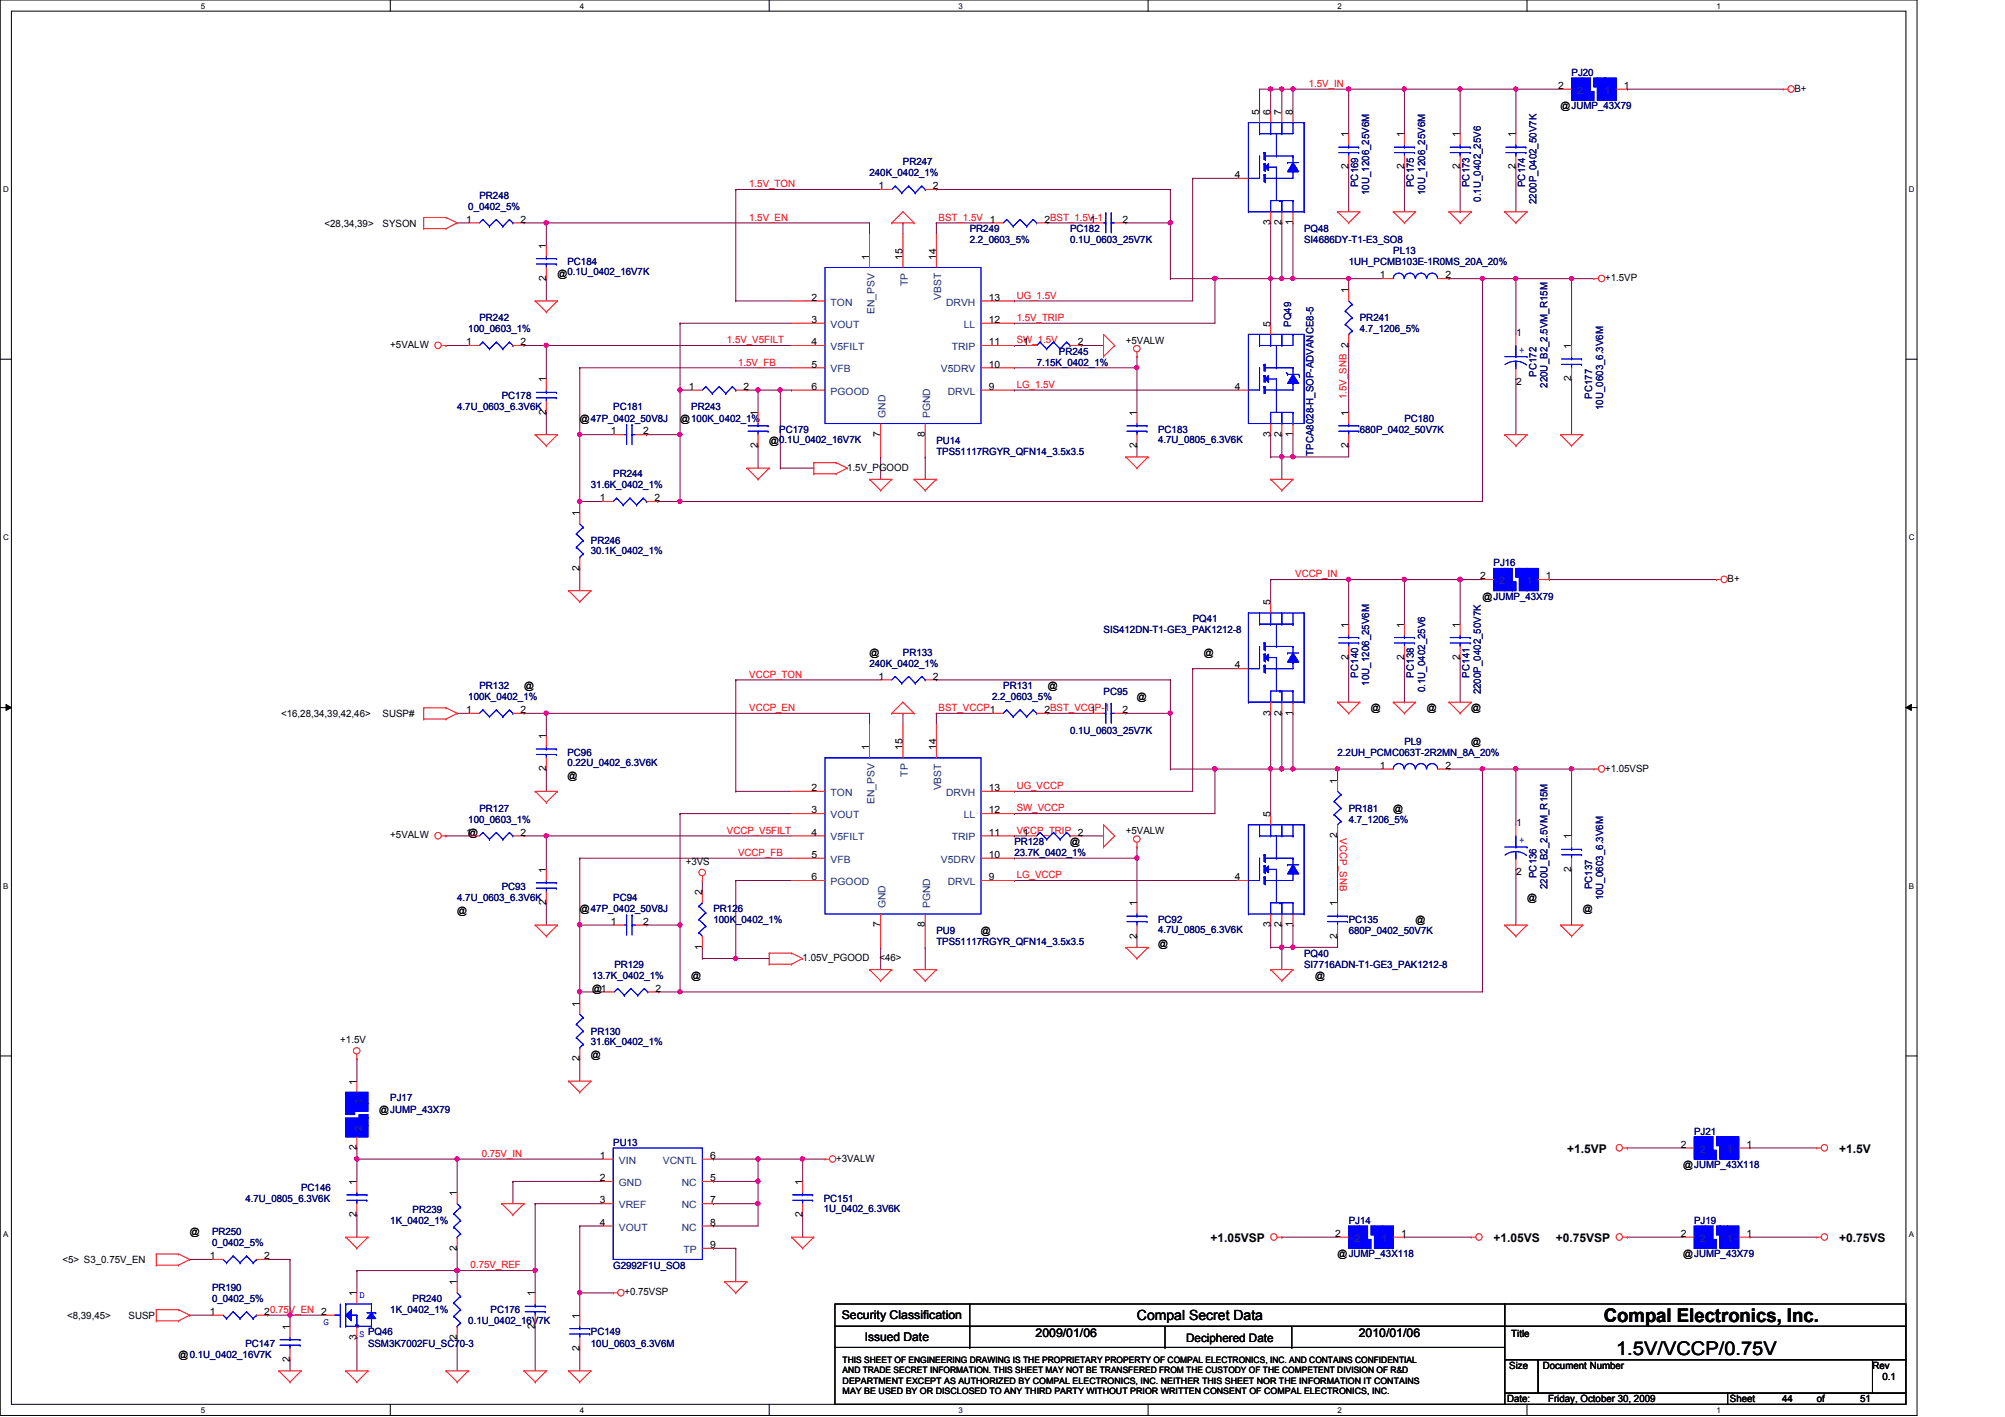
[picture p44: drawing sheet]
<svg xmlns="http://www.w3.org/2000/svg" width="297mm" height="210mm" viewBox="0 0 297 210" stroke-linecap="round" stroke-linejoin="round" font-family="sans-serif">
<defs><g id="words">
<g font-size="2.8">
<text x="237.6" y="195.8">Compal Electronics, Inc.</text>
<text x="239.4" y="200.7">1.5V/VCCP/0.75V</text>
</g>
<text font-size="2.1" x="168.4" y="195.6">Compal Secret Data</text>
<g font-size="1.8">
<text x="232.2" y="170.7">+1.5VP</text>
<text x="272.5" y="170.7">+1.5V</text>
<text x="179.3" y="183.9">+1.05VSP</text>
<text x="221.3" y="183.9">+1.05VS</text>
<text x="230.5" y="183.9">+0.75VSP</text>
<text x="272.5" y="183.9">+0.75VS</text>
<text x="124.7" y="195.5">Security Classification</text>
<text x="128.1" y="198.6">Issued Date</text>
<text x="153.4" y="198.1">2009/01/06</text>
<text x="201.3" y="198.1">2010/01/06</text>
</g>
<text font-size="1.7" x="175.7" y="198.8">Deciphered Date</text>
<g font-size="1.5" fill="#000080">
<text x="232.8" y="11.3">PJ20</text>
<text x="71" y="29.4">PR248</text>
<text x="128.8" y="26.1">240K_0402_1%</text>
<text x="133.8" y="24.5">PR247</text>
<text x="201.2" y="27.7" transform="rotate(-90 201.2 27.7)">PC169</text>
<text x="202.9" y="28.9" transform="rotate(-90 202.9 28.9)">10U_1206_25V6M</text>
<text x="209.5" y="27.7" transform="rotate(-90 209.5 27.7)">PC175</text>
<text x="211.1" y="28.9" transform="rotate(-90 211.1 28.9)">10U_1206_25V6M</text>
<text x="217.7" y="27.7" transform="rotate(-90 217.7 27.7)">PC173</text>
<text x="219.4" y="29.9" transform="rotate(-90 219.4 29.9)">0.1U_0402_25V6</text>
<text x="226" y="27.7" transform="rotate(-90 226 27.7)">PC174</text>
<text x="69.4" y="31.1">0_0402_5%</text>
<text x="143.7" y="34.4">PR249</text>
<text x="158.5" y="34.4">PC182</text>
<text x="193.2" y="34.4">PQ48</text>
<text x="227.6" y="30.2" transform="rotate(-90 227.6 30.2)">2200P_0402_50V7K</text>
<text x="84.1" y="39.3">PC184</text>
<text x="143.7" y="36">2.2_0603_5%</text>
<text x="158.5" y="36">0.1U_0603_25V7K</text>
<text x="193.2" y="36">SI4686DY-T1-E3_SO8</text>
<text x="199.8" y="39.3">1UH_PCMB103E-1R0MS_20A_20%</text>
<text x="206.4" y="37.7">PL13</text>
<text x="71" y="47.6">PR242</text>
<text x="201.5" y="47.6">PR241</text>
<text x="69.4" y="49.2">100_0603_1%</text>
<text x="156.9" y="52.5">PR245</text>
<text x="191.3" y="48.4" transform="rotate(-90 191.3 48.4)">PQ49</text>
<text x="201.5" y="49.2">4.7_1206_5%</text>
<text x="74.3" y="59.1">PC178</text>
<text x="153.6" y="54.2">7.15K_0402_1%</text>
<text x="227.6" y="55.8" transform="rotate(-90 227.6 55.8)">PC172</text>
<text x="229.3" y="57.4" transform="rotate(-90 229.3 57.4)">220U_B2_2.5VM_R15M</text>
<text x="235.9" y="59.1" transform="rotate(-90 235.9 59.1)">PC177</text>
<text x="67.7" y="60.8">4.7U_0603_6.3V6K</text>
<text x="90.8" y="60.8">PC181</text>
<text x="102.4" y="60.8">PR243</text>
<text x="115.4" y="64.1">PC179</text>
<text x="138.7" y="65.7">PU14</text>
<text x="171.6" y="64.1">PC183</text>
<text x="171.6" y="65.6">4.7U_0805_6.3V6K</text>
<text x="201.5" y="64.1">680P_0402_50V7K</text>
<text x="208.1" y="62.4">PC180</text>
<text x="237.5" y="60.7" transform="rotate(-90 237.5 60.7)">10U_0603_6.3V6M</text>
<text x="90.8" y="70.7">PR244</text>
<text x="138.7" y="67.4">TPS51117RGYR_QFN14_3.5x3.5</text>
<text x="194.6" y="67.5" transform="rotate(-90 194.6 67.5)">TPCA8028-H_SOP-ADVANCE8-5</text>
<text x="87.5" y="72.3">31.6K_0402_1%</text>
<text x="87.5" y="80.6">PR246</text>
<text x="87.5" y="82.1">30.1K_0402_1%</text>
<text x="221.3" y="83.9">PJ16</text>
<text x="163.5" y="93.8">SIS412DN-T1-GE3_PAK1212-8</text>
<text x="176.7" y="92.2">PQ41</text>
<text x="128.8" y="98.8">240K_0402_1%</text>
<text x="133.8" y="97.1">PR133</text>
<text x="201.2" y="100.4" transform="rotate(-90 201.2 100.4)">PC140</text>
<text x="202.9" y="101.6" transform="rotate(-90 202.9 101.6)">10U_1206_25V6M</text>
<text x="209.5" y="100.4" transform="rotate(-90 209.5 100.4)">PC138</text>
<text x="217.7" y="100.4" transform="rotate(-90 217.7 100.4)">PC141</text>
<text x="69.4" y="103.7">100K_0402_1%</text>
<text x="71" y="102.1">PR132</text>
<text x="147" y="103.7">2.2_0603_5%</text>
<text x="148.6" y="102.1">PR131</text>
<text x="163.5" y="102.9">PC95</text>
<text x="211.1" y="102.5" transform="rotate(-90 211.1 102.5)">0.1U_0402_25V6</text>
<text x="219.4" y="102.9" transform="rotate(-90 219.4 102.9)">2200P_0402_50V7K</text>
<text x="84.1" y="112">PC96</text>
<text x="84.1" y="113.5">0.22U_0402_6.3V6K</text>
<text x="158.5" y="108.7">0.1U_0603_25V7K</text>
<text x="198.2" y="112">2.2UH_PCMC063T-2R2MN_8A_20%</text>
<text x="208.1" y="110.3">PL9</text>
<text x="69.4" y="121.9">100_0603_1%</text>
<text x="71" y="120.2">PR127</text>
<text x="150.3" y="125.2">PR128</text>
<text x="199.8" y="120.2">PR181</text>
<text x="199.8" y="121.9">4.7_1206_5%</text>
<text x="74.3" y="131.8">PC93</text>
<text x="150.3" y="126.8">23.7K_0402_1%</text>
<text x="227.6" y="130.1" transform="rotate(-90 227.6 130.1)">PC136</text>
<text x="229.3" y="131.7" transform="rotate(-90 229.3 131.7)">220U_B2_2.5VM_R15M</text>
<text x="235.9" y="131.7" transform="rotate(-90 235.9 131.7)">PC137</text>
<text x="67.7" y="133.4">4.7U_0603_6.3V6K</text>
<text x="90.8" y="133.4">PC94</text>
<text x="105.7" y="135.1">PR126</text>
<text x="105.7" y="136.7">100K_0402_1%</text>
<text x="171.6" y="136.7">PC92</text>
<text x="199.8" y="136.7">PC135</text>
<text x="237.5" y="133.4" transform="rotate(-90 237.5 133.4)">10U_0603_6.3V6M</text>
<text x="91" y="143.3">PR129</text>
<text x="138.7" y="138.4">PU9</text>
<text x="138.7" y="140">TPS51117RGYR_QFN14_3.5x3.5</text>
<text x="171.6" y="138.2">4.7U_0805_6.3V6K</text>
<text x="193.2" y="141.7">PQ40</text>
<text x="193.2" y="143.3">SI7716ADN-T1-GE3_PAK1212-8</text>
<text x="199.8" y="138.4">680P_0402_50V7K</text>
<text x="87.7" y="145">13.7K_0402_1%</text>
<text x="87.5" y="153.2">PR130</text>
<text x="87.5" y="154.7">31.6K_0402_1%</text>
<text x="57.8" y="163.2">PJ17</text>
<text x="90.8" y="169.8">PU13</text>
<text x="251" y="168.1">PJ21</text>
<text x="36.4" y="178">4.7U_0805_6.3V6K</text>
<text x="44.6" y="176.4">PC146</text>
<text x="61.1" y="179.7">PR239</text>
<text x="122" y="178">PC151</text>
<text x="122" y="179.5">1U_0402_6.3V6K</text>
<text x="31.4" y="183">PR250</text>
<text x="31.4" y="184.6">0_0402_5%</text>
<text x="57.8" y="181.3">1K_0402_1%</text>
<text x="199.8" y="181.3">PJ14</text>
<text x="251" y="181.3">PJ19</text>
<text x="31.4" y="191.2">PR190</text>
<text x="90.8" y="187.9">G2992F1U_SO8</text>
<text x="31.4" y="192.9">0_0402_5%</text>
<text x="57.8" y="194.5">1K_0402_1%</text>
<text x="61.1" y="192.9">PR240</text>
<text x="69.4" y="196.2">0.1U_0402_16V7K</text>
<text x="72.7" y="194.5">PC176</text>
<text x="87.5" y="197.8">PC149</text>
<text x="36.4" y="199.5">PC147</text>
<text x="54.5" y="199.5">SSM3K7002FU_SC70-3</text>
<text x="87.5" y="199.5">10U_0603_6.3V6M</text>
</g>
<g font-size="1.5">
<text x="186.6" y="17" transform="rotate(-90 186.6 17)">5</text>
<text x="188.2" y="17" transform="rotate(-90 188.2 17)">6</text>
<text x="189.9" y="17" transform="rotate(-90 189.9 17)">7</text>
<text x="191.5" y="17" transform="rotate(-90 191.5 17)">8</text>
<text x="230.8" y="13.2">2</text>
<text x="231.2" y="16.2">@JUMP_43X79</text>
<text x="240.6" y="13.2">1</text>
<text x="265.9" y="13.6">B+</text>
<text x="199.8" y="20.3" transform="rotate(-90 199.8 20.3)">1</text>
<text x="208" y="20.3" transform="rotate(-90 208 20.3)">1</text>
<text x="216.3" y="20.3" transform="rotate(-90 216.3 20.3)">1</text>
<text x="224.5" y="20.3" transform="rotate(-90 224.5 20.3)">1</text>
<text x="130.1" y="28">1</text>
<text x="138.2" y="28">2</text>
<text x="183" y="26.4">4</text>
<text x="199.8" y="25.1" transform="rotate(-90 199.8 25.1)">2</text>
<text x="208" y="25.1" transform="rotate(-90 208 25.1)">2</text>
<text x="216.3" y="25.1" transform="rotate(-90 216.3 25.1)">2</text>
<text x="224.5" y="25.1" transform="rotate(-90 224.5 25.1)">2</text>
<text x="48.1" y="33.6">&lt;28,34,39&gt;</text>
<text x="56.7" y="33.6">SYSON</text>
<text x="69" y="33">1</text>
<text x="77.1" y="33">2</text>
<text x="154.7" y="33">2BST_1.5V-1</text>
<text x="161.5" y="33">1</text>
<text x="166.3" y="33">2</text>
<text x="188.2" y="33.4" transform="rotate(-90 188.2 33.4)">3</text>
<text x="189.9" y="33.4" transform="rotate(-90 189.9 33.4)">2</text>
<text x="191.5" y="33.4" transform="rotate(-90 191.5 33.4)">1</text>
<text x="80.9" y="41.6" transform="rotate(-90 80.9 41.6)">2</text>
<text x="80.9" y="36.8" transform="rotate(-90 80.9 36.8)">1</text>
<text x="82.6" y="41">@0.1U_0402_16V7K</text>
<text x="128.8" y="38.5" transform="rotate(-90 128.8 38.5)">1</text>
<text x="133.7" y="38.5" transform="rotate(-90 133.7 38.5)">15</text>
<text x="138.7" y="38.5" transform="rotate(-90 138.7 38.5)">14</text>
<text x="204.4" y="41.2">1</text>
<text x="214.2" y="41.2">2</text>
<text x="237.8" y="41.7">+1.5VP</text>
<text x="120.2" y="47.8">3</text>
<text x="120.2" y="44.5">2</text>
<text x="146.5" y="44.5">13</text>
<text x="146.5" y="47.8">12</text>
<text x="199.8" y="43.4" transform="rotate(-90 199.8 43.4)">1</text>
<text x="57.8" y="51.6">+5VALW</text>
<text x="69" y="51.1">1</text>
<text x="77.1" y="51.1">2</text>
<text x="120.2" y="51.1">4</text>
<text x="146.5" y="51.1">11</text>
<text x="151.6" y="51.1">1</text>
<text x="159.7" y="51.1">2</text>
<text x="166.8" y="50.9">+5VALW</text>
<text x="188.2" y="48.4" transform="rotate(-90 188.2 48.4)">5</text>
<text x="224.6" y="49.7">1</text>
<text x="232.8" y="51.7" transform="rotate(-90 232.8 51.7)">1</text>
<text x="80.9" y="56.6" transform="rotate(-90 80.9 56.6)">1</text>
<text x="102.1" y="57.7">1</text>
<text x="110.1" y="57.7">2</text>
<text x="120.2" y="54.4">5</text>
<text x="120.2" y="57.7">6</text>
<text x="146.5" y="57.7">9</text>
<text x="146.5" y="54.4">10</text>
<text x="183" y="57.7">4</text>
<text x="224.6" y="57">2</text>
<text x="232.8" y="56.5" transform="rotate(-90 232.8 56.5)">2</text>
<text x="80.9" y="61.4" transform="rotate(-90 80.9 61.4)">2</text>
<text x="85.9" y="62.4">@47P_0402_50V8J</text>
<text x="90.5" y="64.3">1</text>
<text x="95.3" y="64.3">2</text>
<text x="100.8" y="62.4">@100K_0402_1%</text>
<text x="112.3" y="61.6" transform="rotate(-90 112.3 61.6)">1</text>
<text x="114" y="65.7">@0.1U_0402_16V7K</text>
<text x="130.4" y="64.7" transform="rotate(-90 130.4 64.7)">7</text>
<text x="137" y="64.7" transform="rotate(-90 137 64.7)">8</text>
<text x="168.4" y="61.6" transform="rotate(-90 168.4 61.6)">1</text>
<text x="188.2" y="64.7" transform="rotate(-90 188.2 64.7)">3</text>
<text x="189.9" y="64.7" transform="rotate(-90 189.9 64.7)">2</text>
<text x="191.5" y="64.7" transform="rotate(-90 191.5 64.7)">1</text>
<text x="199.8" y="61.6" transform="rotate(-90 199.8 61.6)">1</text>
<text x="112.3" y="66.4" transform="rotate(-90 112.3 66.4)">2</text>
<text x="125.5" y="69.7">1.5V_PGOOD</text>
<text x="168.4" y="66.4" transform="rotate(-90 168.4 66.4)">2</text>
<text x="199.8" y="66.4" transform="rotate(-90 199.8 66.4)">2</text>
<text x="85.8" y="76.5" transform="rotate(-90 85.8 76.5)">1</text>
<text x="88.9" y="74.3">1</text>
<text x="96.9" y="74.3">2</text>
<text x="85.8" y="84.5" transform="rotate(-90 85.8 84.5)">2</text>
<text x="188.2" y="89.7" transform="rotate(-90 188.2 89.7)">5</text>
<text x="219.3" y="85.8">2</text>
<text x="219.6" y="88.9">@JUMP_43X79</text>
<text x="229" y="85.8">1</text>
<text x="255.9" y="86.2">B+</text>
<text x="199.8" y="93" transform="rotate(-90 199.8 93)">1</text>
<text x="208" y="93" transform="rotate(-90 208 93)">1</text>
<text x="216.3" y="93" transform="rotate(-90 216.3 93)">1</text>
<text x="128.8" y="97.1">@</text>
<text x="130.1" y="100.7">1</text>
<text x="138.2" y="100.7">2</text>
<text x="178.3" y="97.1">@</text>
<text x="183" y="99">4</text>
<text x="199.8" y="97.7" transform="rotate(-90 199.8 97.7)">2</text>
<text x="208" y="97.7" transform="rotate(-90 208 97.7)">2</text>
<text x="216.3" y="97.7" transform="rotate(-90 216.3 97.7)">2</text>
<text x="41.7" y="106.2">&lt;16,28,34,39,42,46&gt;</text>
<text x="56.7" y="106.2">SUSP#</text>
<text x="69" y="105.6">1</text>
<text x="77.1" y="105.6">2</text>
<text x="77.6" y="102.1">@</text>
<text x="154.7" y="105.6">2BST_VCCP-1</text>
<text x="155.2" y="102.1">@</text>
<text x="161.5" y="105.6">1</text>
<text x="166.3" y="105.6">2</text>
<text x="168.4" y="103.7">@</text>
<text x="188.2" y="106" transform="rotate(-90 188.2 106)">3</text>
<text x="189.9" y="106" transform="rotate(-90 189.9 106)">2</text>
<text x="191.5" y="106" transform="rotate(-90 191.5 106)">1</text>
<text x="203.1" y="105.4">@</text>
<text x="211.4" y="105.4">@</text>
<text x="218" y="105.4">@</text>
<text x="80.9" y="109.5" transform="rotate(-90 80.9 109.5)">1</text>
<text x="128.8" y="111.1" transform="rotate(-90 128.8 111.1)">1</text>
<text x="133.7" y="111.1" transform="rotate(-90 133.7 111.1)">15</text>
<text x="138.7" y="111.1" transform="rotate(-90 138.7 111.1)">14</text>
<text x="204.4" y="113.9">1</text>
<text x="214.2" y="113.9">2</text>
<text x="218" y="110.3">@</text>
<text x="80.9" y="114.3" transform="rotate(-90 80.9 114.3)">2</text>
<text x="84.1" y="115.4">@</text>
<text x="120.2" y="117.2">2</text>
<text x="146.5" y="117.2">13</text>
<text x="198.1" y="116.1" transform="rotate(-90 198.1 116.1)">1</text>
<text x="237.8" y="114.3">+1.05VSP</text>
<text x="57.8" y="124.2">+5VALW</text>
<text x="69" y="123.8">1@</text>
<text x="77.1" y="123.8">2</text>
<text x="120.2" y="120.5">3</text>
<text x="120.2" y="123.8">4</text>
<text x="146.5" y="120.5">12</text>
<text x="146.5" y="123.8">11</text>
<text x="151.6" y="123.8">1</text>
<text x="158.5" y="125.2">@</text>
<text x="166.8" y="123.5">+5VALW</text>
<text x="188.2" y="121" transform="rotate(-90 188.2 121)">5</text>
<text x="198.1" y="124.2" transform="rotate(-90 198.1 124.2)">2</text>
<text x="206.4" y="120.2">@</text>
<text x="224.6" y="122.3">1</text>
<text x="232.8" y="124.3" transform="rotate(-90 232.8 124.3)">1</text>
<text x="80.9" y="129.3" transform="rotate(-90 80.9 129.3)">1</text>
<text x="101.6" y="128.1">+3VS</text>
<text x="120.2" y="127.1">5</text>
<text x="120.2" y="130.4">6</text>
<text x="146.5" y="130.4">9</text>
<text x="146.5" y="127.1">10</text>
<text x="183" y="130.4">4</text>
<text x="224.6" y="129.6">2</text>
<text x="232.8" y="129.1" transform="rotate(-90 232.8 129.1)">2</text>
<text x="67.7" y="135.4">@</text>
<text x="80.9" y="134.1" transform="rotate(-90 80.9 134.1)">2</text>
<text x="85.9" y="135.1">@47P_0402_50V8J</text>
<text x="90.5" y="137">1</text>
<text x="95.3" y="137">2</text>
<text x="104" y="132.6" transform="rotate(-90 104 132.6)">2</text>
<text x="130.4" y="137.4" transform="rotate(-90 130.4 137.4)">7</text>
<text x="137" y="137.4" transform="rotate(-90 137 137.4)">8</text>
<text x="168.4" y="134.2" transform="rotate(-90 168.4 134.2)">1</text>
<text x="188.2" y="137.4" transform="rotate(-90 188.2 137.4)">3</text>
<text x="189.9" y="137.4" transform="rotate(-90 189.9 137.4)">2</text>
<text x="191.5" y="137.4" transform="rotate(-90 191.5 137.4)">1</text>
<text x="198.1" y="134.2" transform="rotate(-90 198.1 134.2)">1</text>
<text x="209.7" y="136.7">@</text>
<text x="226.2" y="133.4">@</text>
<text x="234.5" y="135.1">@</text>
<text x="104" y="140.7" transform="rotate(-90 104 140.7)">1</text>
<text x="118.9" y="142.4">1.05V_PGOOD</text>
<text x="130.3" y="142.4">&lt;46&gt;</text>
<text x="145.3" y="138.4">@</text>
<text x="168.4" y="139" transform="rotate(-90 168.4 139)">2</text>
<text x="171.6" y="140.2">@</text>
<text x="198.1" y="139" transform="rotate(-90 198.1 139)">2</text>
<text x="85.8" y="149.1" transform="rotate(-90 85.8 149.1)">1</text>
<text x="87.7" y="147">@1</text>
<text x="97.1" y="146.9">2</text>
<text x="102.4" y="145">@</text>
<text x="194.9" y="145">@</text>
<text x="50.4" y="154.6">+1.5V</text>
<text x="52.8" y="160.7" transform="rotate(-90 52.8 160.7)">1</text>
<text x="85.8" y="157.2" transform="rotate(-90 85.8 157.2)">2</text>
<text x="87.5" y="156.7">@</text>
<text x="56.2" y="164.8">@JUMP_43X79</text>
<text x="52.8" y="170.4" transform="rotate(-90 52.8 170.4)">2</text>
<text x="88.9" y="171.7">1</text>
<text x="105.2" y="171.7">6</text>
<text x="123.9" y="172.1">+3VALW</text>
<text x="249" y="170">2</text>
<text x="249.3" y="173.1">@JUMP_43X118</text>
<text x="258.7" y="170">1</text>
<text x="52.8" y="175.5" transform="rotate(-90 52.8 175.5)">1</text>
<text x="67.7" y="177.2" transform="rotate(-90 67.7 177.2)">1</text>
<text x="88.9" y="175">2</text>
<text x="88.9" y="178.3">3</text>
<text x="105.2" y="175">5</text>
<text x="105.2" y="178.3">7</text>
<text x="118.9" y="175.5" transform="rotate(-90 118.9 175.5)">1</text>
<text x="28.1" y="183">@</text>
<text x="52.8" y="180.3" transform="rotate(-90 52.8 180.3)">2</text>
<text x="67.7" y="185.3" transform="rotate(-90 67.7 185.3)">2</text>
<text x="88.9" y="181.6">4</text>
<text x="105.2" y="181.6">8</text>
<text x="105.2" y="184.9">9</text>
<text x="118.9" y="180.3" transform="rotate(-90 118.9 180.3)">2</text>
<text x="197.8" y="183.2">2</text>
<text x="207.6" y="183.2">1</text>
<text x="249" y="183.2">2</text>
<text x="258.7" y="183.2">1</text>
<text x="9.3" y="187.1">&lt;5&gt; S3_0.75V_EN</text>
<text x="31.1" y="186.5">1</text>
<text x="39.2" y="186.5">2</text>
<text x="67.7" y="190.4" transform="rotate(-90 67.7 190.4)">1</text>
<text x="92.5" y="191.9">+0.75VSP</text>
<text x="198.2" y="186.3">@JUMP_43X118</text>
<text x="249.3" y="186.3">@JUMP_43X79</text>
<text x="9.9" y="195.4">&lt;8,39,45&gt;</text>
<text x="19" y="195.4">SUSP</text>
<text x="31.1" y="194.8">1</text>
<text x="39.2" y="194.8">20.75V_EN 2</text>
<text x="42.9" y="197" transform="rotate(-90 42.9 197)">1</text>
<text x="52.8" y="192" transform="rotate(-90 52.8 192)">1</text>
<text x="79.2" y="196.8" transform="rotate(-90 79.2 196.8)">2</text>
<text x="79.2" y="192" transform="rotate(-90 79.2 192)">1</text>
<text x="85.8" y="195.3" transform="rotate(-90 85.8 195.3)">1</text>
<text x="223.9" y="198">Title</text>
<text x="26.5" y="201.1">@0.1U_0402_16V7K</text>
<text x="42.9" y="201.8" transform="rotate(-90 42.9 201.8)">2</text>
<text x="52.8" y="198.5" transform="rotate(-90 52.8 198.5)">3</text>
<text x="67.7" y="198.5" transform="rotate(-90 67.7 198.5)">2</text>
<text x="85.8" y="200.1" transform="rotate(-90 85.8 200.1)">2</text>
<text x="223.6" y="202.8">Size</text>
<text x="228.6" y="202.8">Document Number</text>
<text x="277.4" y="202.8">Rev</text>
<text x="223.3" y="207.7">Date:</text>
<text x="229.4" y="207.7">Friday, October 30, 2009</text>
<text x="256.3" y="207.7">Sheet</text>
<text x="264" y="207.7">44</text>
<text x="269.2" y="207.7">of</text>
<text x="275.6" y="207.7">51</text>
<text x="278.9" y="204.4">0.1</text>
</g>
<g font-size="1.5" fill="#f00">
<text x="193.9" y="12.9">1.5V_IN</text>
<text x="111" y="27.7">1.5V_TON</text>
<text x="111" y="32.7">1.5V_EN</text>
<text x="139.1" y="32.7">BST_1.5V 1</text>
<text x="150.6" y="47.5">1.5V_TRIP</text>
<text x="150.6" y="44.2">UG_1.5V</text>
<text x="107.7" y="50.8">1.5V_V5FILT</text>
<text x="150.6" y="50.8">SW_1.5V</text>
<text x="109.3" y="54.1">1.5V_FB</text>
<text x="150.6" y="57.4">LG_1.5V</text>
<text x="199.5" y="59.1" transform="rotate(-90 199.5 59.1)">1.5V_SNB 2</text>
<text x="191.9" y="85.5">VCCP_IN</text>
<text x="111" y="100.4">VCCP_TON</text>
<text x="111" y="105.3">VCCP_EN</text>
<text x="139.1" y="105.3">BST_VCCP1</text>
<text x="150.6" y="116.9">UG_VCCP</text>
<text x="107.7" y="123.5">VCCP_V5FILT</text>
<text x="150.6" y="120.2">SW_VCCP</text>
<text x="150.6" y="123.5">VCCP_TRIP 2</text>
<text x="198.5" y="124.2" transform="rotate(90 198.5 124.2)">VCCP_SNB</text>
<text x="109.3" y="126.8">VCCP_FB</text>
<text x="150.6" y="130.1">LG_VCCP</text>
<text x="71.4" y="171.4">0.75V_IN</text>
<text x="69.7" y="187.9">0.75V_REF</text>
</g>
<g font-size="1.5" fill="#004080">
<text x="233.7" y="13.9">2</text>
<text x="237.7" y="13.9">1</text>
<text x="123.1" y="45.3">TON</text>
<text x="129.5" y="46.5" transform="rotate(-90 129.5 46.5)">EN_PSV</text>
<text x="134.5" y="42.4" transform="rotate(-90 134.5 42.4)">TP</text>
<text x="139.4" y="44.4" transform="rotate(-90 139.4 44.4)">VBST</text>
<text x="140.2" y="45.3">DRVH</text>
<text x="123.1" y="48.6">VOUT</text>
<text x="123.1" y="51.9">V5FILT</text>
<text x="141" y="51.9">TRIP</text>
<text x="142.8" y="48.6">LL</text>
<text x="123.1" y="55.2">VFB</text>
<text x="123.1" y="58.5">PGOOD</text>
<text x="139.4" y="55.2">V5DRV</text>
<text x="140.4" y="58.5">DRVL</text>
<text x="131.2" y="61.9" transform="rotate(-90 131.2 61.9)">GND</text>
<text x="137.8" y="61.9" transform="rotate(-90 137.8 61.9)">PGND</text>
<text x="222.1" y="86.5">2</text>
<text x="226.2" y="86.5">1</text>
<text x="123.1" y="117.9">TON</text>
<text x="129.5" y="119.1" transform="rotate(-90 129.5 119.1)">EN_PSV</text>
<text x="134.5" y="115.1" transform="rotate(-90 134.5 115.1)">TP</text>
<text x="139.4" y="117.1" transform="rotate(-90 139.4 117.1)">VBST</text>
<text x="140.2" y="117.9">DRVH</text>
<text x="123.1" y="121.2">VOUT</text>
<text x="123.1" y="124.5">V5FILT</text>
<text x="141" y="124.5">TRIP</text>
<text x="142.8" y="121.2">LL</text>
<text x="123.1" y="127.8">VFB</text>
<text x="123.1" y="131.1">PGOOD</text>
<text x="139.4" y="127.8">V5DRV</text>
<text x="140.4" y="131.1">DRVL</text>
<text x="131.2" y="134.5" transform="rotate(-90 131.2 134.5)">GND</text>
<text x="137.8" y="134.5" transform="rotate(-90 137.8 134.5)">PGND</text>
<text x="53.6" y="167.6" transform="rotate(-90 53.6 167.6)">2</text>
<text x="53.6" y="163.5" transform="rotate(-90 53.6 163.5)">1</text>
<text x="91.7" y="172.4">VIN</text>
<text x="98.2" y="172.4">VCNTL</text>
<text x="251.8" y="170.7">2</text>
<text x="255.9" y="170.7">1</text>
<text x="91.7" y="175.7">GND</text>
<text x="91.7" y="179">VREF</text>
<text x="101" y="175.7">NC</text>
<text x="101" y="179">NC</text>
<text x="91.7" y="182.3">VOUT</text>
<text x="101" y="182.3">NC</text>
<text x="101.3" y="185.6">TP</text>
<text x="200.7" y="183.9">2</text>
<text x="204.7" y="183.9">1</text>
<text x="251.8" y="183.9">2</text>
<text x="255.9" y="183.9">1</text>
</g>
<g font-size="1.5" fill="#00f">
<text x="225.1" y="52.2">+</text>
<text x="225.1" y="124.9">+</text>
<text x="47.9" y="196.2">G</text>
<text x="53.2" y="192.2">D</text>
<text x="53.2" y="198">S PQ46</text>
</g>
<g font-size="1.3">
<text x="124.8" y="201.9">THIS SHEET OF ENGINEERING DRAWING IS THE PROPRIETARY PROPERTY OF COMPAL ELECTRONICS, INC. AND CONTAINS CONFIDENTIAL</text>
<text x="124.8" y="203.5">AND TRADE SECRET INFORMATION. THIS SHEET MAY NOT BE TRANSFERED FROM THE CUSTODY OF THE COMPETENT DIVISION OF R&amp;D</text>
<text x="124.8" y="205">DEPARTMENT EXCEPT AS AUTHORIZED BY COMPAL ELECTRONICS, INC. NEITHER THIS SHEET NOR THE INFORMATION IT CONTAINS</text>
<text x="124.8" y="206.5">MAY BE USED BY OR DISCLOSED TO ANY THIRD PARTY WITHOUT PRIOR WRITTEN CONSENT OF COMPAL ELECTRONICS, INC.</text>
</g>
<g font-size="1.2">
<text x="29.8" y="1.3">5</text>
<text x="85.9" y="1.3">4</text>
<text x="142" y="1.3">3</text>
<text x="198.2" y="1.3">2</text>
<text x="254.3" y="1.3">1</text>
<text x=".5" y="28.5">D</text>
<text x="282.8" y="28.5">D</text>
<text x=".5" y="80.1">C</text>
<text x="282.8" y="80.1">C</text>
<text x=".5" y="131.7">B</text>
<text x="282.8" y="131.7">B</text>
<text x=".5" y="183.3">A</text>
<text x="282.8" y="183.3">A</text>
<text x="29.8" y="209.3">5</text>
<text x="85.9" y="209.3">4</text>
<text x="142" y="209.3">3</text>
<text x="198.2" y="209.3">2</text>
<text x="254.3" y="209.3">1</text>
</g>
</g></defs>
<path d="M0 0h284v209.7h-284zM1.7 1.7h280.7v206.3h-280.7z" fill="none" stroke="#000" stroke-width=".15"/>
<g fill="#fff">
<path d="M29.8 .2h.5v1.3h-.5z"/>
<path d="M29.8 208.2h.5v1.3h-.5z"/>
</g>
<path d="M57.8 0v1.7M57.8 208v1.7" fill="none" stroke="#000" stroke-width=".15"/>
<g fill="#fff">
<path d="M85.9 .2h.6v1.3h-.6z"/>
<path d="M85.9 208.2h.6v1.3h-.6z"/>
</g>
<path d="M114 0v1.7M114 208v1.7" fill="none" stroke="#000" stroke-width=".15"/>
<g fill="#fff">
<path d="M142 .2h.6v1.3h-.6z"/>
<path d="M142 208.2h.6v1.3h-.6z"/>
</g>
<path d="M170.1 0v1.7M170.1 208v1.7" fill="none" stroke="#000" stroke-width=".15"/>
<g fill="#fff">
<path d="M198.2 .2h.6v1.3h-.6z"/>
<path d="M198.2 208.2h.6v1.3h-.6z"/>
</g>
<path d="M226.2 0v1.7M226.2 208v1.7" fill="none" stroke="#000" stroke-width=".15"/>
<g fill="#fff">
<path d="M254.3 .2h.6v1.3h-.6z"/>
<path d="M254.3 208.2h.6v1.3h-.6z"/>
<path d="M.5 27.4h.8v1.3h-.8z"/>
<path d="M282.8 27.4h.8v1.3h-.8z"/>
<path d="M.5 79h.8v1.3h-.8z"/>
<path d="M282.8 79h.8v1.3h-.8z"/>
</g>
<path d="M0 53.2h1.7M282.4 53.2h1.6" fill="none" stroke="#000" stroke-width=".15"/>
<g fill="#fff">
<path d="M.5 130.6h.7v1.3h-.7z"/>
<path d="M282.8 130.6h.7v1.3h-.7z"/>
</g>
<path d="M0 104.8h1.7M.9 104.4l.8 .4-.8 .4zM282.4 104.8l.8-.4v.8zM282.4 104.8h1.6" fill="none" stroke="#000" stroke-width=".15"/>
<path d="M.9 104.4l.8 .4-.8 .4zM282.4 104.8l.8-.4v.8z" fill="#000"/>
<g fill="#fff">
<path d="M.5 182.2h.7v1.3h-.7z"/>
<path d="M282.8 182.2h.7v1.3h-.7z"/>
</g>
<path d="M0 156.4h1.7M282.4 156.4h1.6" fill="none" stroke="#000" stroke-width=".15"/>
<path d="M67.7 171.7h.1M67.7 171.7h21.5M105.7 184.9h.1M105.7 184.9h3.3M109 184.9h.1M109 184.9v5" fill="none" stroke="#800040" stroke-width=".15"/>
<circle cx="67.7" cy="171.7" r=".32" fill="#f0f"/>
<circle cx="67.7" cy="171.7" r=".32" fill="none" stroke="#f0f" stroke-width=".15"/>
<path d="M52.9 180h.1M52.9 180v3.3M118.9 171.7h.1M118.9 171.7h3.3M67.7 198.1h.1M67.7 198.1v5" fill="none" stroke="#800040" stroke-width=".15"/>
<circle cx="118.9" cy="171.7" r=".32" fill="#f0f"/>
<circle cx="118.9" cy="171.7" r=".32" fill="none" stroke="#f0f" stroke-width=".15"/>
<g fill="none" stroke="#800040" stroke-width=".15">
<path d="M76 175h.1M76 175v3.3M76 175h13.2M105.7 175h.1M105.7 178.3h.1M105.7 171.7h.1M105.7 178.3h6.6M105.7 171.7h13.2M112.3 178.3h.1M112.3 171.7h.1M112.3 171.7v3.3h-6.6M112.3 178.3v3.3h-6.6"/>
<path d="M118.9 180h.1M118.9 180v3.3M79.3 196.5h.1M79.3 196.5v6.6M105.7 181.6h.1"/>
</g>
<circle cx="112.3" cy="171.7" r=".32" fill="#f0f"/>
<circle cx="112.3" cy="171.7" r=".32" fill="none" stroke="#f0f" stroke-width=".15"/>
<path d="M52.9 188.2h.1M52.9 188.2h14.8" fill="none" stroke="#800040" stroke-width=".15"/>
<circle cx="67.7" cy="188.2" r=".32" fill="#f0f"/>
<circle cx="67.7" cy="188.2" r=".32" fill="none" stroke="#f0f" stroke-width=".15"/>
<path d="M67.7 184.9h.1M67.7 184.9v3.3M85.9 191.5h.1M85.9 191.5h4.9" fill="none" stroke="#800040" stroke-width=".15"/>
<circle cx="85.9" cy="191.5" r=".32" fill="#f0f"/>
<circle cx="85.9" cy="191.5" r=".32" fill="none" stroke="#f0f" stroke-width=".15"/>
<path d="M112.3 175h.1M112.3 175v3.3M85.9 191.5h.1M85.9 181.6h.1M85.9 181.6v13.2" fill="none" stroke="#800040" stroke-width=".15"/>
<circle cx="112.3" cy="178.3" r=".32" fill="#f0f"/>
<circle cx="112.3" cy="178.3" r=".32" fill="none" stroke="#f0f" stroke-width=".15"/>
<circle cx="112.3" cy="175" r=".32" fill="#f0f"/>
<circle cx="112.3" cy="175" r=".32" fill="none" stroke="#f0f" stroke-width=".15"/>
<path d="M118.9 171.7h.1M118.9 171.7v3.3M52.9 198.1h.1M52.9 188.2h.1M52.9 188.2v3.3M52.9 198.1v5M67.7 188.2h.1M67.7 188.2h11.6" fill="none" stroke="#800040" stroke-width=".15"/>
<circle cx="79.3" cy="188.2" r=".32" fill="#f0f"/>
<circle cx="79.3" cy="188.2" r=".32" fill="none" stroke="#f0f" stroke-width=".15"/>
<circle cx="67.7" cy="188.2" r=".32" fill="#f0f"/>
<circle cx="67.7" cy="188.2" r=".32" fill="none" stroke="#f0f" stroke-width=".15"/>
<g fill="none" stroke="#800040" stroke-width=".15">
<path d="M79.3 178.3h.1M79.3 178.3h9.9M79.3 178.3v13.2M39.7 194.8h.1M39.7 194.8h3.3M43 194.8h.1M43 194.8v1.7M67.7 188.2h.1M67.7 188.2v1.7M79.3 188.2h.1M85.9 199.8h.1M85.9 181.6h.1"/>
<path d="M85.9 199.8v3.3M85.9 181.6h3.3M43 201.4h.1M43 201.4v1.7"/>
</g>
<circle cx="42.9" cy="194.8" r=".32" fill="#f0f"/>
<circle cx="42.9" cy="194.8" r=".32" fill="none" stroke="#f0f" stroke-width=".15"/>
<path d="M52.9 171.7h.1M52.9 171.7h14.8M43 194.8h.1M43 194.8h4.9" fill="none" stroke="#800040" stroke-width=".15"/>
<circle cx="52.8" cy="171.7" r=".32" fill="#f0f"/>
<circle cx="52.8" cy="171.7" r=".32" fill="none" stroke="#f0f" stroke-width=".15"/>
<g fill="none" stroke="#800040" stroke-width=".15">
<path d="M133.8 33h.1M133.8 33v1.7M138.7 33h.1M138.7 33h8.3M155.2 33h.1M155.2 33h6.6M199.8 41.3h.1M199.8 41.3h5M189.9 67.7h.1M189.9 67.7v3.3M52.9 156.8h.1M52.9 156.8v3.3"/>
<path d="M52.9 171.7h.1M52.9 170.1h.1M52.9 170.1v4.9M67.7 171.7h.1M67.7 171.7v5M241.1 170.1h.1M241.1 170.1h8.2M259.2 170.1h.1M259.2 170.1h10M189.9 183.3h.1M189.9 183.3h8.3M208.1 183.3h.1"/>
<path d="M208.1 183.3h9.9M241.1 183.3h.1M241.1 183.3h8.2M259.2 183.3h.1M259.2 183.3h10"/>
</g>
<circle cx="189.9" cy="67.7" r=".32" fill="#f0f"/>
<circle cx="189.9" cy="67.7" r=".32" fill="none" stroke="#f0f" stroke-width=".15"/>
<path d="M188.3 33h.1M188.3 33v8.3" fill="none" stroke="#800040" stroke-width=".15"/>
<circle cx="188.2" cy="41.2" r=".32" fill="#f0f"/>
<circle cx="188.2" cy="41.2" r=".32" fill="none" stroke="#f0f" stroke-width=".15"/>
<path d="M189.9 33h.1M189.9 33v8.3" fill="none" stroke="#800040" stroke-width=".15"/>
<circle cx="189.9" cy="41.2" r=".32" fill="#f0f"/>
<circle cx="189.9" cy="41.2" r=".32" fill="none" stroke="#f0f" stroke-width=".15"/>
<path d="M191.6 33h.1M191.6 33v8.3" fill="none" stroke="#800040" stroke-width=".15"/>
<circle cx="191.5" cy="41.2" r=".32" fill="#f0f"/>
<circle cx="191.5" cy="41.2" r=".32" fill="none" stroke="#f0f" stroke-width=".15"/>
<path d="M176.7 26.4h.1M176.7 26.4h6.6M176.7 26.4v18.2M100.7 64.4h.1M100.7 64.4v9.9" fill="none" stroke="#800040" stroke-width=".15"/>
<circle cx="100.7" cy="64.4" r=".32" fill="#f0f"/>
<circle cx="100.7" cy="64.4" r=".32" fill="none" stroke="#f0f" stroke-width=".15"/>
<g fill="none" stroke="#800040" stroke-width=".15">
<path d="M85.9 54.5h.1M85.9 54.5h31.4M100.7 47.9h.1M100.7 47.9h16.6M150.3 57.8h.1M150.3 57.8h33M160.2 51.2h.1M160.2 51.2h3.3M219.6 41.3h.1M219.6 41.3v33M224.6 41.3h.1M224.6 56.1h.1"/>
<path d="M224.6 41.3v8.2M224.6 56.1v8.3M232.8 41.3h.1M232.8 41.3h3.3M97.4 74.3h.1M97.4 74.3h3.3M130.5 67.7h.1M130.5 67.7v3.3M137.1 67.7h.1M137.1 67.7v3.3"/>
</g>
<circle cx="219.6" cy="41.2" r=".32" fill="#f0f"/>
<circle cx="219.6" cy="41.2" r=".32" fill="none" stroke="#f0f" stroke-width=".15"/>
<path d="M109 28.1h.1M109 28.1h21.5M109 28.1v16.5M138.7 28.1h.1M138.7 28.1h34.7M173.4 33h.1M173.4 33v8.3M85.9 54.5h.1M85.9 54.5v9.9M109 44.6h.1M109 44.6h8.3" fill="none" stroke="#800040" stroke-width=".15"/>
<circle cx="173.4" cy="33" r=".32" fill="#f0f"/>
<circle cx="173.4" cy="33" r=".32" fill="none" stroke="#f0f" stroke-width=".15"/>
<path d="M150.3 47.9h.1M180 41.3h.1M180 41.3v6.6h-29.7" fill="none" stroke="#800040" stroke-width=".15"/>
<circle cx="180" cy="41.2" r=".32" fill="#f0f"/>
<circle cx="180" cy="41.2" r=".32" fill="none" stroke="#f0f" stroke-width=".15"/>
<path d="M80.9 51.2h.1M80.9 51.2h36.4M80.9 51.2v4.9" fill="none" stroke="#800040" stroke-width=".15"/>
<circle cx="80.9" cy="51.2" r=".32" fill="#f0f"/>
<circle cx="80.9" cy="51.2" r=".32" fill="none" stroke="#f0f" stroke-width=".15"/>
<g fill="none" stroke="#800040" stroke-width=".15">
<path d="M188.3 13.2h.1M188.3 13.2v3.3M199.8 13.2h.1M199.8 13.2v6.6M66.1 51.2h.1M66.1 51.2h3.3M77.6 51.2h.1M77.6 51.2h3.3M150.3 44.6h.1M150.3 44.6h26.4M168.4 54.5h.1M168.4 54.5v6.6"/>
<path d="M80.9 61.1h.1M80.9 61.1v3.3M85.9 84.2h.1M85.9 84.2v3.3"/>
</g>
<circle cx="199.8" cy="13.2" r=".32" fill="#f0f"/>
<circle cx="199.8" cy="13.2" r=".32" fill="none" stroke="#f0f" stroke-width=".15"/>
<path d="M100.7 57.8h.1M100.7 57.8v6.6h-4.9M95.8 64.4h.1" fill="none" stroke="#800040" stroke-width=".15"/>
<circle cx="100.7" cy="57.8" r=".32" fill="#f0f"/>
<circle cx="100.7" cy="57.8" r=".32" fill="none" stroke="#f0f" stroke-width=".15"/>
<path d="M67.7 33h.1M67.7 33h1.7M80.9 33h.1M80.9 33h47.9M80.9 33v3.3M85.9 64.4h.1M85.9 64.4h4.9" fill="none" stroke="#800040" stroke-width=".15"/>
<circle cx="80.9" cy="33" r=".32" fill="#f0f"/>
<circle cx="80.9" cy="33" r=".32" fill="none" stroke="#f0f" stroke-width=".15"/>
<path d="M224.6 13.2h.1M224.6 13.2h6.6M80.9 41.3h.1M80.9 41.3v3.3M150.3 54.5h.1M150.3 54.5h18.1" fill="none" stroke="#800040" stroke-width=".15"/>
<circle cx="168.4" cy="54.5" r=".32" fill="#f0f"/>
<circle cx="168.4" cy="54.5" r=".32" fill="none" stroke="#f0f" stroke-width=".15"/>
<g fill="none" stroke="#800040" stroke-width=".15">
<path d="M77.6 33h.1M77.6 33h3.3M128.8 33h.1M128.8 33v1.7M138.7 33h.1M138.7 33v1.7M150.3 51.2h.1M150.3 51.2h1.6M188.3 41.3h.1M188.3 41.3h3.3M189.9 41.3h.1M199.8 41.3h.1"/>
<path d="M199.8 41.3v1.6M219.6 41.3h.1M219.6 41.3h5M168.4 66h.1M168.4 66v1.7M188.3 67.7h.1M188.3 67.7h1.6"/>
</g>
<circle cx="199.8" cy="41.2" r=".32" fill="#f0f"/>
<circle cx="199.8" cy="41.2" r=".32" fill="none" stroke="#f0f" stroke-width=".15"/>
<g fill="none" stroke="#800040" stroke-width=".15">
<path d="M173.4 41.3h.1M173.4 41.3h6.6M188.3 41.3h.1M188.3 41.3v6.6M191.6 41.3h.1M191.6 41.3h8.2M199.8 51.2h.1M199.8 51.2v9.9M214.7 41.3h.1M214.7 41.3h4.9M85.9 74.3h.1M85.9 74.3h3.3"/>
<path d="M85.9 74.3v1.6M188.3 64.4h.1M188.3 64.4v3.3M189.9 64.4h.1M189.9 64.4v3.3M199.8 66h.1M199.8 66v1.7"/>
</g>
<circle cx="85.9" cy="74.3" r=".32" fill="#f0f"/>
<circle cx="85.9" cy="74.3" r=".32" fill="none" stroke="#f0f" stroke-width=".15"/>
<path d="M85.9 64.4h.1M85.9 64.4v9.9" fill="none" stroke="#800040" stroke-width=".15"/>
<circle cx="85.9" cy="64.4" r=".32" fill="#f0f"/>
<circle cx="85.9" cy="64.4" r=".32" fill="none" stroke="#f0f" stroke-width=".15"/>
<path d="M166.8 33h.1M166.8 33h6.6M100.7 74.3h.1M100.7 74.3h118.9" fill="none" stroke="#800040" stroke-width=".15"/>
<circle cx="100.7" cy="74.3" r=".32" fill="#f0f"/>
<circle cx="100.7" cy="74.3" r=".32" fill="none" stroke="#f0f" stroke-width=".15"/>
<path d="M173.4 28.1h.1M173.4 28.1v4.9M168.4 52.8h.1M168.4 52.8v1.7M232.8 41.3h.1M232.8 41.3v9.9M191.6 67.7h.1M191.6 67.7h8.2" fill="none" stroke="#800040" stroke-width=".15"/>
<circle cx="232.8" cy="41.2" r=".32" fill="#f0f"/>
<circle cx="232.8" cy="41.2" r=".32" fill="none" stroke="#f0f" stroke-width=".15"/>
<path d="M224.6 41.3h.1M224.6 41.3h8.2M232.8 56.1h.1M232.8 56.1v8.3" fill="none" stroke="#800040" stroke-width=".15"/>
<circle cx="224.6" cy="41.2" r=".32" fill="#f0f"/>
<circle cx="224.6" cy="41.2" r=".32" fill="none" stroke="#f0f" stroke-width=".15"/>
<path d="M199.8 24.8h.1M199.8 24.8v6.6M133.8 105.7h.1M133.8 105.7v1.6M138.7 105.7h.1M138.7 105.7h8.3M155.2 105.7h.1M155.2 105.7h6.6M198.2 113.9h.1M198.2 113.9h6.6M189.9 140.3h.1M189.9 140.3v3.3" fill="none" stroke="#800040" stroke-width=".15"/>
<circle cx="189.9" cy="140.3" r=".32" fill="#f0f"/>
<circle cx="189.9" cy="140.3" r=".32" fill="none" stroke="#f0f" stroke-width=".15"/>
<path d="M188.3 105.7h.1M188.3 105.7v8.2" fill="none" stroke="#800040" stroke-width=".15"/>
<circle cx="188.2" cy="113.9" r=".32" fill="#f0f"/>
<circle cx="188.2" cy="113.9" r=".32" fill="none" stroke="#f0f" stroke-width=".15"/>
<path d="M189.9 105.7h.1M189.9 105.7v8.2" fill="none" stroke="#800040" stroke-width=".15"/>
<circle cx="189.9" cy="113.9" r=".32" fill="#f0f"/>
<circle cx="189.9" cy="113.9" r=".32" fill="none" stroke="#f0f" stroke-width=".15"/>
<path d="M191.6 105.7h.1M191.6 105.7v8.2" fill="none" stroke="#800040" stroke-width=".15"/>
<circle cx="191.5" cy="113.9" r=".32" fill="#f0f"/>
<circle cx="191.5" cy="113.9" r=".32" fill="none" stroke="#f0f" stroke-width=".15"/>
<path d="M176.7 99.1h.1M176.7 99.1h6.6M176.7 99.1v18.1M100.7 137h.1M100.7 137v9.9" fill="none" stroke="#800040" stroke-width=".15"/>
<circle cx="100.7" cy="137" r=".32" fill="#f0f"/>
<circle cx="100.7" cy="137" r=".32" fill="none" stroke="#f0f" stroke-width=".15"/>
<g fill="none" stroke="#800040" stroke-width=".15">
<path d="M219.6 113.9h.1M219.6 113.9v33M224.6 113.9h.1M224.6 113.9v8.3M232.8 113.9h.1M232.8 113.9h3.3M85.9 127.1h.1M85.9 127.1h31.4M100.7 120.5h.1M100.7 120.5h16.6M150.3 130.4h.1M150.3 130.4h33"/>
<path d="M160.2 123.8h.1M160.2 123.8h3.3M224.6 128.8h.1M224.6 128.8v8.2M97.6 146.9h.1M97.6 146.9h3.1M130.5 140.3h.1M130.5 140.3v3.3M137.1 140.3h.1M137.1 140.3v3.3"/>
</g>
<circle cx="219.6" cy="113.9" r=".32" fill="#f0f"/>
<circle cx="219.6" cy="113.9" r=".32" fill="none" stroke="#f0f" stroke-width=".15"/>
<path d="M109 100.7h.1M109 117.2h.1M109 100.7h21.5M109 100.7v16.5M109 117.2h8.3M138.7 100.7h.1M138.7 100.7h34.7M173.4 105.7h.1M173.4 105.7v8.2M85.9 127.1h.1M85.9 127.1v9.9" fill="none" stroke="#800040" stroke-width=".15"/>
<circle cx="173.4" cy="105.6" r=".32" fill="#f0f"/>
<circle cx="173.4" cy="105.6" r=".32" fill="none" stroke="#f0f" stroke-width=".15"/>
<path d="M180 113.9h.1M180 113.9v6.6h-29.7M150.3 120.5h.1" fill="none" stroke="#800040" stroke-width=".15"/>
<circle cx="180" cy="113.9" r=".32" fill="#f0f"/>
<circle cx="180" cy="113.9" r=".32" fill="none" stroke="#f0f" stroke-width=".15"/>
<path d="M80.9 123.8h.1M80.9 123.8h36.4M80.9 123.8v5M168.4 127.1h.1M168.4 127.1v6.6" fill="none" stroke="#800040" stroke-width=".15"/>
<circle cx="80.9" cy="123.8" r=".32" fill="#f0f"/>
<circle cx="80.9" cy="123.8" r=".32" fill="none" stroke="#f0f" stroke-width=".15"/>
<g fill="none" stroke="#800040" stroke-width=".15">
<path d="M188.3 85.9h.1M188.3 85.9v3.3M199.8 85.9h.1M199.8 85.9v6.6M67.7 105.7h.1M67.7 105.7h1.7M80.9 105.7h.1M80.9 105.7v3.3M80.9 105.7h47.9M150.3 117.2h.1M150.3 117.2h26.4M66.1 123.8h.1"/>
<path d="M66.1 123.8h3.3M77.6 123.8h.1M77.6 123.8h3.3M80.9 133.7h.1M80.9 133.7v3.3M85.9 137h.1M85.9 137h4.9M95.8 137h.1M100.7 120.5h.1M100.7 120.5v16.5h-4.9M85.9 156.8h.1M85.9 156.8v3.3"/>
</g>
<circle cx="80.9" cy="105.6" r=".32" fill="#f0f"/>
<circle cx="80.9" cy="105.6" r=".32" fill="none" stroke="#f0f" stroke-width=".15"/>
<path d="M80.9 113.9h.1M80.9 113.9v3.3M150.3 127.1h.1M150.3 127.1h18.1" fill="none" stroke="#800040" stroke-width=".15"/>
<circle cx="168.4" cy="127.1" r=".32" fill="#f0f"/>
<circle cx="168.4" cy="127.1" r=".32" fill="none" stroke="#f0f" stroke-width=".15"/>
<path d="M188.3 113.9h.1M188.3 113.9h3.3M189.9 113.9h.1M188.3 140.3h.1M188.3 140.3h1.6M191.6 140.3h.1M191.6 140.3h6.6" fill="none" stroke="#800040" stroke-width=".15"/>
<circle cx="191.5" cy="140.3" r=".32" fill="#f0f"/>
<circle cx="191.5" cy="140.3" r=".32" fill="none" stroke="#f0f" stroke-width=".15"/>
<g fill="none" stroke="#800040" stroke-width=".15">
<path d="M77.6 105.7h.1M77.6 105.7h3.3M128.8 105.7h.1M128.8 105.7v1.6M138.7 105.7h.1M138.7 105.7v1.6M198.2 113.9h.1M198.2 113.9v1.7M219.6 113.9h.1M219.6 113.9h5M150.3 123.8h.1M150.3 123.8h1.6"/>
<path d="M168.4 138.7h.1M168.4 138.7v1.6"/>
</g>
<circle cx="198.1" cy="113.9" r=".32" fill="#f0f"/>
<circle cx="198.1" cy="113.9" r=".32" fill="none" stroke="#f0f" stroke-width=".15"/>
<path d="M180 113.9h.1M180 113.9h8.3M191.6 113.9h.1M191.6 113.9h6.6M198.2 138.7h.1M198.2 123.8h.1M198.2 123.8v9.9M198.2 138.7v1.6" fill="none" stroke="#800040" stroke-width=".15"/>
<circle cx="180" cy="113.9" r=".32" fill="#f0f"/>
<circle cx="180" cy="113.9" r=".32" fill="none" stroke="#f0f" stroke-width=".15"/>
<g fill="none" stroke="#800040" stroke-width=".15">
<path d="M166.8 105.7h.1M166.8 105.7h6.6M173.4 113.9h.1M173.4 113.9h6.6M188.3 113.9h.1M188.3 113.9v6.6M214.7 113.9h.1M214.7 113.9h4.9M188.3 137h.1M188.3 137v3.3M189.9 137h.1M189.9 137v3.3"/>
<path d="M191.6 137h.1M191.6 137v3.3M100.7 146.9h.1M100.7 146.9h118.9"/>
</g>
<circle cx="100.7" cy="146.9" r=".32" fill="#f0f"/>
<circle cx="100.7" cy="146.9" r=".32" fill="none" stroke="#f0f" stroke-width=".15"/>
<path d="M85.9 137h.1M85.9 137v9.9" fill="none" stroke="#800040" stroke-width=".15"/>
<circle cx="85.9" cy="137" r=".32" fill="#f0f"/>
<circle cx="85.9" cy="137" r=".32" fill="none" stroke="#f0f" stroke-width=".15"/>
<path d="M85.9 146.9h.1M85.9 146.9h3.5M85.9 146.9v1.7" fill="none" stroke="#800040" stroke-width=".15"/>
<circle cx="85.9" cy="146.9" r=".32" fill="#f0f"/>
<circle cx="85.9" cy="146.9" r=".32" fill="none" stroke="#f0f" stroke-width=".15"/>
<path d="M173.4 100.7h.1M173.4 100.7v5M232.8 113.9h.1M232.8 113.9v9.9M168.4 125.5h.1M168.4 125.5v1.6M189.9 140.3h.1M189.9 140.3h1.7" fill="none" stroke="#800040" stroke-width=".15"/>
<circle cx="232.8" cy="113.9" r=".32" fill="#f0f"/>
<circle cx="232.8" cy="113.9" r=".32" fill="none" stroke="#f0f" stroke-width=".15"/>
<path d="M224.6 113.9h.1M224.6 113.9h8.2M232.8 128.8h.1M232.8 128.8v8.2" fill="none" stroke="#800040" stroke-width=".15"/>
<circle cx="224.6" cy="113.9" r=".32" fill="#f0f"/>
<circle cx="224.6" cy="113.9" r=".32" fill="none" stroke="#f0f" stroke-width=".15"/>
<path d="M112.3 57.8h.1M112.3 57.8h3.3v11.5M115.6 69.3h.1M199.8 97.4h.1M199.8 97.4v6.6" fill="none" stroke="#800040" stroke-width=".15"/>
<circle cx="115.6" cy="57.8" r=".32" fill="#f0f"/>
<circle cx="115.6" cy="57.8" r=".32" fill="none" stroke="#f0f" stroke-width=".15"/>
<path d="M100.7 57.8h.1M100.7 47.9h.1M100.7 57.8h1.7M100.7 47.9v9.9M112.3 57.8h.1M112.3 57.8v3.3M115.6 57.8h1.7M117.3 57.8h.1M115.6 69.3h5M120.6 69.3h.1" fill="none" stroke="#800040" stroke-width=".15"/>
<circle cx="112.3" cy="57.8" r=".32" fill="#f0f"/>
<circle cx="112.3" cy="57.8" r=".32" fill="none" stroke="#f0f" stroke-width=".15"/>
<path d="M224.6 13.2h.1M224.6 13.2v6.6M110.7 57.8h.1M110.7 57.8h1.6M112.3 66h.1M112.3 66v3.3M28.1 194.8h.1M28.1 194.8h3.3" fill="none" stroke="#800040" stroke-width=".15"/>
<circle cx="224.6" cy="13.2" r=".32" fill="#f0f"/>
<circle cx="224.6" cy="13.2" r=".32" fill="none" stroke="#f0f" stroke-width=".15"/>
<path d="M241.1 13.2h.1M241.1 13.2h23.1M224.6 24.8h.1M224.6 24.8v6.6M216.3 85.9h.1M216.3 85.9h3.3" fill="none" stroke="#800040" stroke-width=".15"/>
<circle cx="216.3" cy="85.8" r=".32" fill="#f0f"/>
<circle cx="216.3" cy="85.8" r=".32" fill="none" stroke="#f0f" stroke-width=".15"/>
<path d="M188.3 85.9h.1M188.3 85.9h11.5" fill="none" stroke="#800040" stroke-width=".15"/>
<circle cx="199.8" cy="85.8" r=".32" fill="#f0f"/>
<circle cx="199.8" cy="85.8" r=".32" fill="none" stroke="#f0f" stroke-width=".15"/>
<path d="M186.6 13.2h.1M186.6 16.5h.1M186.6 13.2h3.3M186.6 13.2v3.3M188.3 13.2h.1M189.9 13.2h.1M189.9 13.2v3.3M229.5 85.9h.1M229.5 85.9h24.8" fill="none" stroke="#800040" stroke-width=".15"/>
<circle cx="188.2" cy="13.2" r=".32" fill="#f0f"/>
<circle cx="188.2" cy="13.2" r=".32" fill="none" stroke="#f0f" stroke-width=".15"/>
<path d="M191.6 13.2h.1M191.6 13.2v3.3" fill="none" stroke="#800040" stroke-width=".15"/>
<circle cx="191.5" cy="13.2" r=".32" fill="#f0f"/>
<circle cx="191.5" cy="13.2" r=".32" fill="none" stroke="#f0f" stroke-width=".15"/>
<path d="M189.9 13.2h.1M189.9 13.2h1.7" fill="none" stroke="#800040" stroke-width=".15"/>
<circle cx="189.9" cy="13.2" r=".32" fill="#f0f"/>
<circle cx="189.9" cy="13.2" r=".32" fill="none" stroke="#f0f" stroke-width=".15"/>
<path d="M180 41.3h.1M180 41.3h8.3" fill="none" stroke="#800040" stroke-width=".15"/>
<circle cx="180" cy="41.2" r=".32" fill="#f0f"/>
<circle cx="180" cy="41.2" r=".32" fill="none" stroke="#f0f" stroke-width=".15"/>
<path d="M191.6 67.7h.1M191.6 64.4v3.3" fill="none" stroke="#800040" stroke-width=".15"/>
<circle cx="191.5" cy="67.7" r=".32" fill="#f0f"/>
<circle cx="191.5" cy="67.7" r=".32" fill="none" stroke="#f0f" stroke-width=".15"/>
<path d="M208.1 13.2h.1M208.1 13.2v6.6M189.9 67.7h.1M189.9 67.7h1.7" fill="none" stroke="#800040" stroke-width=".15"/>
<circle cx="208" cy="13.2" r=".32" fill="#f0f"/>
<circle cx="208" cy="13.2" r=".32" fill="none" stroke="#f0f" stroke-width=".15"/>
<path d="M199.8 13.2h.1M199.8 13.2h8.3M208.1 24.8h.1M208.1 24.8v6.6M109 130.4h.1M109 130.4h8.3M109 130.4v11.6M104.1 142h.1M104.1 142h4.9M109 142h.1" fill="none" stroke="#800040" stroke-width=".15"/>
<circle cx="109" cy="142" r=".32" fill="#f0f"/>
<circle cx="109" cy="142" r=".32" fill="none" stroke="#f0f" stroke-width=".15"/>
<path d="M191.6 13.2h.1M191.6 13.2h8.2M216.3 13.2h.1M216.3 13.2h8.3M104.1 132.1h.1M104.1 130.4v1.7M104.1 140.3h.1M104.1 140.3v1.7" fill="none" stroke="#800040" stroke-width=".15"/>
<circle cx="216.3" cy="13.2" r=".32" fill="#f0f"/>
<circle cx="216.3" cy="13.2" r=".32" fill="none" stroke="#f0f" stroke-width=".15"/>
<path d="M208.1 13.2h.1M208.1 13.2h8.2M216.3 13.2h.1M216.3 13.2v6.6M216.3 31.4h.1M216.3 24.8v6.6M216.3 85.9h.1M216.3 85.9v6.6" fill="none" stroke="#800040" stroke-width=".15"/>
<circle cx="216.3" cy="85.8" r=".32" fill="#f0f"/>
<circle cx="216.3" cy="85.8" r=".32" fill="none" stroke="#f0f" stroke-width=".15"/>
<path d="M199.8 85.9h.1M199.8 85.9h16.5M208.1 85.9h.1M208.1 85.9v6.6M208.1 97.4v6.6M216.3 97.4h.1M216.3 97.4v6.6M208.1 104h.1" fill="none" stroke="#800040" stroke-width=".15"/>
<circle cx="208" cy="85.8" r=".32" fill="#f0f"/>
<circle cx="208" cy="85.8" r=".32" fill="none" stroke="#f0f" stroke-width=".15"/>
<path d="M109 142h5M114 142h.1M28.1 186.6h.1M28.1 186.6h3.3M39.7 186.6h3.3M43 186.6h.1M43 194.8h.1M43 186.6v8.2" fill="none" stroke="#800040" stroke-width=".15"/>
<g fill="none" stroke="#f00" stroke-width=".15">
<path d="M208.1 19.8v1.7M264.2 13.2h.1M264.2 13.2h.7M62.8 32.2h.1M62.8 33.9h.1M62.8 32.2h3.3M62.8 32.2v1.7M62.8 33.9h3.3M66.1 32.2h.1M66.1 33.9h.1M66.1 32.2l1.6 .8M67.7 33h.1"/>
<path d="M67.7 33l-1.6 .9M132.1 33h.1M132.1 33h3.3M133.8 31.4h.1M133.8 31.4l-1.7 1.6M133.8 31.4l1.6 1.6M135.4 33h.1M198.2 31.4h.1M198.2 31.4h3.3M198.2 31.4l1.6 1.6M199.8 33h.1M201.5 31.4h.1"/>
<path d="M201.5 31.4l-1.7 1.6M206.4 31.4h.1M206.4 31.4h3.3M206.4 31.4l1.7 1.6M208.1 33h.1M208.1 23.1v1.7M209.7 31.4h.1M209.7 31.4l-1.6 1.6M214.7 31.4h.1M214.7 31.4h3.3M214.7 31.4l1.6 1.6M216.3 33h.1"/>
<path d="M218 31.4h.1M218 31.4l-1.7 1.6M222.9 31.4h.1M222.9 31.4h3.3M222.9 31.4l1.7 1.6M224.6 33h.1M226.2 31.4h.1M226.2 31.4l-1.6 1.6M65.4 51.2h.7M66.1 51.2h.1M69.4 51.2h1.6M76 51.2h1.6"/>
<path d="M79.3 44.6h.1M79.3 44.6h3.3M79.3 44.6l1.6 1.6M80.9 46.2h.1M82.6 44.6h.1M82.6 44.6l-1.7 1.6M151.9 51.2h1.7M158.5 51.2h1.7M163.5 49.5h.1M163.5 52.8h.1M163.5 49.5v3.3M163.5 49.5l1.6 1.7"/>
<path d="M165.1 51.2h.1M165.1 51.2l-1.6 1.6M168.4 52.8h.1M168.4 52.2v.6M236.1 41.3h.1M236.1 41.3h.7M79.3 64.4h.1M79.3 64.4h3.3M79.3 64.4l1.6 1.6M80.9 66h.1M82.6 64.4h.1M82.6 64.4l-1.7 1.6"/>
<path d="M110.7 69.3h.1M110.7 69.3h3.3M110.7 69.3l1.6 1.7M112.3 71h.1M114 69.3h.1M114 69.3l-1.7 1.7M120.6 70.2h.1M120.6 68.5h.1M120.6 68.5h3.3M120.6 70.2h3.3M120.6 68.5v1.7M123.9 68.5h.1"/>
<path d="M123.9 70.2h.1M123.9 68.5l1.6 .8M125.5 69.3h.1M125.5 69.3l-1.6 .9M128.8 71h.1M128.8 71h3.3M128.8 71l1.7 1.6M130.5 72.6h.1M132.1 71h.1M132.1 71l-1.6 1.6M135.4 71h.1M135.4 71h3.3"/>
<path d="M135.4 71l1.7 1.6M137.1 72.6h.1M138.7 71h.1M138.7 71l-1.6 1.6M166.8 67.7h.1M166.8 67.7h3.3M166.8 67.7l1.6 1.6M168.4 69.3h.1M170.1 67.7h.1M170.1 67.7l-1.7 1.6M188.3 71h.1M188.3 71h3.3"/>
<path d="M188.3 71l1.6 1.6M189.9 72.6h.1M191.6 71h.1M191.6 71l-1.7 1.6M222.9 64.4h.1M222.9 64.4h3.3M222.9 64.4l1.7 1.6M224.6 66h.1M226.2 64.4h.1M226.2 64.4l-1.6 1.6M231.2 64.4h.1M231.2 64.4h3.3"/>
<path d="M231.2 64.4l1.6 1.6M232.8 66h.1M234.5 64.4h.1M234.5 64.4l-1.7 1.6M84.2 87.5h.1M84.2 87.5h3.3M84.2 87.5l1.7 1.7M85.9 89.2h.1M87.5 87.5h.1M87.5 87.5l-1.6 1.7M254.3 85.9h.1M254.3 85.9h.7"/>
<path d="M62.8 104.9h.1M62.8 106.5h.1M62.8 104.9v1.6M62.8 104.9h3.3M62.8 106.5h3.3M66.1 104.9h.1M66.1 106.5h.1M66.1 104.9l1.6 .8M67.7 105.7h.1M67.7 105.7l-1.6 .8M79.3 117.2h.1M79.3 117.2h3.3"/>
<path d="M79.3 117.2l1.6 1.7M80.9 118.9h.1M80.9 109v1.6M80.9 112.3v1.6M82.6 117.2h.1M82.6 117.2l-1.7 1.7M132.1 105.7h.1M132.1 105.7h3.3M133.8 104h.1M133.8 104l-1.7 1.7M133.8 104l1.6 1.7M135.4 105.7h.1"/>
<path d="M198.2 104h.1M198.2 104h3.3M198.2 104l1.6 1.7M199.8 105.7h.1M201.5 104h.1M201.5 104l-1.7 1.7M206.4 104h.1M206.4 104h3.3M206.4 104l1.7 1.7M208.1 105.7h.1M209.7 104h.1M209.7 104l-1.6 1.7"/>
<path d="M214.7 104h.1M214.7 104h3.3M214.7 104l1.6 1.7M216.3 105.7h.1M218 104h.1M218 104l-1.7 1.7M236.1 113.9h.1M236.1 113.9h.7M65.4 123.8h.7M66.1 123.8h.1M79.3 137h.1M79.3 137h3.3"/>
<path d="M79.3 137l1.6 1.7M80.9 138.7h.1M82.6 137h.1M82.6 137l-1.7 1.7M104.1 130.4h.1M104.1 129.8v.6M163.5 122.2h.1M163.5 125.5h.1M163.5 122.2v3.3M163.5 122.2l1.6 1.6M165.1 123.8h.1M165.1 123.8l-1.6 1.7"/>
<path d="M168.4 125.5h.1M168.4 124.8v.7M222.9 137h.1M222.9 137h3.3M222.9 137l1.7 1.7M224.6 138.7h.1M226.2 137h.1M226.2 137l-1.6 1.7M231.2 137h.1M231.2 137h3.3M231.2 137l1.6 1.7M232.8 138.7h.1"/>
<path d="M234.5 137h.1M234.5 137l-1.7 1.7M52.9 156.8h.1M52.9 156.2v.6M114 142.8h.1M114 141.2h.1M114 141.2h3.3M114 142.8h3.3M114 141.2v1.6M117.3 141.2h.1M117.3 142.8h.1M117.3 141.2l1.6 .8"/>
<path d="M118.9 142h.1M118.9 142l-1.6 .8M128.8 143.6h.1M128.8 143.6h3.3M128.8 143.6l1.7 1.7M130.5 145.3h.1M132.1 143.6h.1M132.1 143.6l-1.6 1.7M135.4 143.6h.1M135.4 143.6h3.3M135.4 143.6l1.7 1.7M137.1 145.3h.1"/>
<path d="M138.7 143.6h.1M138.7 143.6l-1.6 1.7M166.8 140.3h.1M166.8 140.3h3.3M166.8 140.3l1.6 1.7M168.4 142h.1M170.1 140.3h.1M170.1 140.3l-1.7 1.7M188.3 143.6h.1M188.3 143.6h3.3M188.3 143.6l1.6 1.7M189.9 145.3h.1"/>
<path d="M191.6 143.6h.1M191.6 143.6l-1.7 1.7M74.3 178.3h.1M74.3 178.3h3.3M74.3 178.3l1.7 1.7M76 180h.1M77.6 178.3h.1M77.6 178.3l-1.6 1.7M84.2 160.1h.1M84.2 160.1h3.3M84.2 160.1l1.7 1.7M85.9 161.8h.1"/>
<path d="M87.5 160.1h.1M87.5 160.1l-1.6 1.7M122.2 171.7h.1M122.2 171.7h.7M240.4 170.1h.7M241.1 170.1h.1M269.2 170.1h.1M269.2 170.1h.6M23.2 195.7h.1M23.2 194h.1M23.2 187.4h.1M23.2 185.8h.1"/>
<path d="M23.2 195.7h3.3M23.2 185.8v1.6M23.2 194v1.7M23.2 194h3.3M23.2 187.4h3.3M23.2 185.8h3.3M26.5 195.7h.1M26.5 194h.1M26.5 187.4h.1M26.5 185.8h.1M26.5 194l1.6 .8M26.5 185.8l1.6 .8"/>
<path d="M28.1 194.8h.1M28.1 186.6h.1M28.1 194.8l-1.6 .9M28.1 186.6l-1.6 .8M43 196.5v1.6M43 199.8v1.6M51.2 183.3h.1M51.2 183.3h3.3M51.2 183.3l1.7 1.6M52.9 184.9h.1M54.5 183.3h.1M54.5 183.3l-1.6 1.6"/>
<path d="M90.8 191.5h.1M90.8 191.5h.7M107.4 189.9h.1M107.4 189.9h3.3M107.4 189.9l1.6 1.6M109 191.5h.1M110.7 189.9h.1M110.7 189.9l-1.7 1.6M117.3 183.3h.1M117.3 183.3h3.3M117.3 183.3l1.6 1.6M118.9 184.9h.1"/>
<path d="M120.6 183.3h.1M120.6 183.3l-1.7 1.6M189.2 183.3h.7M189.9 183.3h.1M218 183.3h.1M218 183.3h.6M240.4 183.3h.7M241.1 183.3h.1M269.2 183.3h.1M269.2 183.3h.6M41.3 203.1h.1M41.3 203.1h3.3"/>
<path d="M41.3 203.1l1.7 1.6M43 204.7h.1M44.6 203.1h.1M44.6 203.1l-1.6 1.6M51.2 203.1h.1M51.2 203.1h3.3M51.2 203.1l1.7 1.6M52.9 204.7h.1M54.5 203.1h.1M54.5 203.1l-1.6 1.6M66.1 203.1h.1M66.1 203.1h3.3"/>
<path d="M66.1 203.1l1.6 1.6M67.7 204.7h.1M69.4 203.1h.1M69.4 203.1l-1.7 1.6M77.6 203.1h.1M77.6 203.1h3.3M77.6 203.1l1.7 1.6M79.3 204.7h.1M80.9 203.1h.1M80.9 203.1l-1.6 1.6M84.2 203.1h.1M84.2 203.1h3.3"/>
<path d="M84.2 203.1l1.7 1.6M85.9 204.7h.1M87.5 203.1h.1M87.5 203.1l-1.6 1.6"/>
<circle cx="265.3" cy="13.2" r=".48"/>
<circle cx="64.9" cy="51.2" r=".48"/>
<circle cx="168.4" cy="51.6" r=".48"/>
<circle cx="237.3" cy="41.2" r=".48"/>
<circle cx="255.4" cy="85.8" r=".48"/>
<circle cx="237.3" cy="113.9" r=".48"/>
<circle cx="64.9" cy="123.8" r=".48"/>
<circle cx="104" cy="129.2" r=".48"/>
<circle cx="168.4" cy="124.3" r=".48"/>
<circle cx="52.9" cy="155.7" r=".48"/>
<circle cx="123.3" cy="171.7" r=".48"/>
<circle cx="239.9" cy="170" r=".48"/>
<circle cx="270.3" cy="170" r=".48"/>
<circle cx="92" cy="191.5" r=".48"/>
<circle cx="188.7" cy="183.2" r=".48"/>
<circle cx="219.1" cy="183.2" r=".48"/>
<circle cx="239.9" cy="183.2" r=".48"/>
<circle cx="270.3" cy="183.2" r=".48"/>
</g>
<g fill="none" stroke="#000" stroke-width=".15">
<path d="M123.7 193.2h99.2v3.3h-99.2zM123.7 196.5h99.2v3.1h-99.2zM123.7 199.6h99.2v8.4h-99.2zM143.7 196.5h.1M143.7 199.6h.1M143.7 193.2v6.4M172.6 199.6h.1M172.6 196.5v3.1M191.4 199.6h.1M191.4 196.5v3.1M222.9 193.2h59.5v3.3h-59.5zM222.9 196.5h59.5v4.9h-59.5z"/>
<path d="M222.9 201.4h5v5h-5zM222.9 206.4h33v1.6h-33zM227.9 201.4h49.5v5h-49.5zM255.9 206.4h26.5v1.6h-26.5zM277.4 201.4h5v5h-5z"/>
</g>
<g fill="none" stroke="#00f" stroke-width=".15">
<path d="M206.6 22.6h2.9M206.6 21.8h2.9M208.1 21.8h.1M208.1 22.6h.1M208.1 21.5v.3M208.1 22.6v.5M209.5 22.6h.1M209.5 21.8h.1M71.5 50.7h.1M71.5 50.7l-.5 .5M71.5 50.7l1 1M72.5 51.7h.1"/>
<path d="M73.5 50.7h.1M73.5 50.7l-1 1M73.5 50.7l1 1M74.5 51.7h.1M75.5 50.7h.1M75.5 50.7l-1 1M75.5 50.7l.5 .5M76 51.2h.1M154.1 50.7h.1M154.1 50.7l-.5 .5M154.1 50.7l1 1M155.1 51.7h.1"/>
<path d="M156.1 50.7h.1M156.1 50.7l-1 1M156.1 50.7l1 1M157.1 51.7h.1M158 50.7h.1M158 50.7l-.9 1M158 50.7l.5 .5M158.5 51.2h.1M79.5 111.8h2.9M79.5 111h2.9M80.9 111h.1M80.9 111.8h.1"/>
<path d="M80.9 110.6v.4M80.9 111.8v.5M82.4 111.8h.1M82.4 111h.1M41.5 199.3h2.9M41.5 198.5h2.9M43 198.5h.1M43 199.3h.1M43 198.1v.4M43 199.3v.5M44.4 199.3h.1M44.4 198.5h.1"/>
</g>
<path d="M204.8 181.6h1.6v3.3h-1.6z" fill-rule="evenodd" fill="#00f"/>
<path d="M204.8 181.6h1.6v3.3h-1.6z" fill="none" stroke="#00f" stroke-width=".15"/>
<path d="M203.6 181.6h1.2v3.3h-1.2z" fill-rule="evenodd" fill="#00f"/>
<path d="M203.6 181.6h1.2v3.3h-1.2z" fill="none" stroke="#00f" stroke-width=".15"/>
<path d="M203.1 181.6h.5v1.3h-.5z" fill-rule="evenodd" fill="#00f"/>
<path d="M203.1 181.6h.5v1.3h-.5z" fill="none" stroke="#00f" stroke-width=".15"/>
<path d="M202.6 183.6h.5v1.3h-.5z" fill-rule="evenodd" fill="#00f"/>
<path d="M202.6 183.6h.5v1.3h-.5z" fill="none" stroke="#00f" stroke-width=".15"/>
<path d="M201.5 181.6h1.1v3.3h-1.1z" fill-rule="evenodd" fill="#00f"/>
<path d="M201.5 181.6h1.1v3.3h-1.1z" fill="none" stroke="#00f" stroke-width=".15"/>
<path d="M199.8 181.6h1.7v3.3h-1.7z" fill-rule="evenodd" fill="#00f"/>
<path d="M199.8 181.6h1.7v3.3h-1.7z" fill="none" stroke="#00f" stroke-width=".15"/>
<path d="M204.8 181.6h1.6v3.3h-1.6z" fill-rule="evenodd" fill="#00f"/>
<path d="M204.8 181.6h1.6v3.3h-1.6z" fill="none" stroke="#00f" stroke-width=".15"/>
<path d="M203.6 181.6h1.2v3.3h-1.2z" fill-rule="evenodd" fill="#00f"/>
<path d="M203.6 181.6h1.2v3.3h-1.2z" fill="none" stroke="#00f" stroke-width=".15"/>
<path d="M203.1 181.6h.5v1.3h-.5z" fill-rule="evenodd" fill="#00f"/>
<path d="M203.1 181.6h.5v1.3h-.5z" fill="none" stroke="#00f" stroke-width=".15"/>
<path d="M202.6 183.6h.5v1.3h-.5z" fill-rule="evenodd" fill="#00f"/>
<path d="M202.6 183.6h.5v1.3h-.5z" fill="none" stroke="#00f" stroke-width=".15"/>
<path d="M201.5 181.6h1.1v3.3h-1.1z" fill-rule="evenodd" fill="#00f"/>
<path d="M201.5 181.6h1.1v3.3h-1.1z" fill="none" stroke="#00f" stroke-width=".15"/>
<path d="M199.8 181.6h1.7v3.3h-1.7z" fill-rule="evenodd" fill="#00f"/>
<path d="M122.2 39.6h23.1v23.1h-23.1zM198.3 63.9h3M198.3 63.1h3M199.8 63.1h.1M199.8 63.9h.1M199.8 62.7v.4M199.8 63.9v.5M201.3 63.9h.1M201.3 63.1h.1M199.8 181.6h1.7v3.3h-1.7z" fill="none" stroke="#00f" stroke-width=".15"/>
<g fill="none" stroke="#f00" stroke-width=".15">
<path d="M128.8 34.7v4.9M133.8 34.7v4.9M138.7 34.7v4.9M117.3 47.9h4.9M117.3 51.2h4.9M117.3 44.6h4.9M117.3 54.5h4.9M117.3 57.8h4.9M145.3 47.9h5M145.3 51.2h5M145.3 44.6h5M145.3 54.5h5"/>
<path d="M145.3 57.8h5M130.5 62.7v5M137.1 62.7v5M199.8 61.1v1.6M199.8 64.4v1.6M198.2 183.3h1.6M206.4 183.3h1.7"/>
</g>
<path d="M255.9 168.4h1.7v3.3h-1.7z" fill-rule="evenodd" fill="#00f"/>
<path d="M255.9 168.4h1.7v3.3h-1.7z" fill="none" stroke="#00f" stroke-width=".15"/>
<path d="M254.8 168.4h1.1v3.3h-1.1z" fill-rule="evenodd" fill="#00f"/>
<path d="M254.8 168.4h1.1v3.3h-1.1z" fill="none" stroke="#00f" stroke-width=".15"/>
<path d="M254.3 168.4h.5v1.3h-.5z" fill-rule="evenodd" fill="#00f"/>
<path d="M254.3 168.4h.5v1.3h-.5z" fill="none" stroke="#00f" stroke-width=".15"/>
<path d="M253.8 170.4h.5v1.3h-.5z" fill-rule="evenodd" fill="#00f"/>
<path d="M253.8 170.4h.5v1.3h-.5z" fill="none" stroke="#00f" stroke-width=".15"/>
<path d="M252.6 168.4h1.2v3.3h-1.2z" fill-rule="evenodd" fill="#00f"/>
<path d="M252.6 168.4h1.2v3.3h-1.2z" fill="none" stroke="#00f" stroke-width=".15"/>
<path d="M251 168.4h1.6v3.3h-1.6z" fill-rule="evenodd" fill="#00f"/>
<path d="M251 168.4h1.6v3.3h-1.6z" fill="none" stroke="#00f" stroke-width=".15"/>
<path d="M255.9 168.4h1.7v3.3h-1.7z" fill-rule="evenodd" fill="#00f"/>
<path d="M255.9 168.4h1.7v3.3h-1.7z" fill="none" stroke="#00f" stroke-width=".15"/>
<path d="M254.8 168.4h1.1v3.3h-1.1z" fill-rule="evenodd" fill="#00f"/>
<path d="M254.8 168.4h1.1v3.3h-1.1z" fill="none" stroke="#00f" stroke-width=".15"/>
<path d="M254.3 168.4h.5v1.3h-.5z" fill-rule="evenodd" fill="#00f"/>
<path d="M254.3 168.4h.5v1.3h-.5z" fill="none" stroke="#00f" stroke-width=".15"/>
<path d="M253.8 170.4h.5v1.3h-.5z" fill-rule="evenodd" fill="#00f"/>
<path d="M253.8 170.4h.5v1.3h-.5z" fill="none" stroke="#00f" stroke-width=".15"/>
<path d="M252.6 168.4h1.2v3.3h-1.2z" fill-rule="evenodd" fill="#00f"/>
<path d="M252.6 168.4h1.2v3.3h-1.2z" fill="none" stroke="#00f" stroke-width=".15"/>
<path d="M251 168.4h1.6v3.3h-1.6z" fill-rule="evenodd" fill="#00f"/>
<g fill="none" stroke="#00f" stroke-width=".15">
<path d="M79.5 39.1h2.9M79.5 38.3h2.9M80.9 38.3h.1M80.9 39.1h.1M80.9 38v.3M80.9 39.1v.5M82.4 39.1h.1M82.4 38.3h.1M163.5 33h.3M163.8 33h.1M163.8 31.5h.1M163.8 31.5v3"/>
<path d="M164.6 31.5h.1M164.6 33h.1M164.6 33h.5M164.6 31.5v3M206.4 41.3a.8 .8 0 0 1 .8-.8 .8 .8 0 0 1 .8 .8M208.1 41.3a.8 .8 0 0 1 .8-.8 .8 .8 0 0 1 .8 .8M209.7 41.3a.8 .8 0 0 1 .8-.8 .8 .8 0 0 1 .8 .8M211.4 41.3a.8 .8 0 0 1 .8-.8 .8 .8 0 0 1 .8 .8M222.9 52.8h3.3M224.6 52.8h.1M224.6 53.5a2.44 2.44 0 0 1 1.5 .6M224.6 53.5h-.1a2.57 2.57 0 0 0-1.5 .5"/>
<path d="M224.6 54.5h.1M224.6 51.2v1.6M224.6 53.5v1M226.2 52.8h.1M91.4 73.8h.1M91.4 73.8l-.6 .5M91.4 73.8l.9 1M92.3 74.8h.1M93.3 73.8h.1M93.3 73.8l-1 1M93.3 73.8l1 1M94.3 74.8h.1"/>
<path d="M95.3 73.8h.1M95.3 73.8l-1 1M95.3 73.8l.5 .5M95.8 74.3h.1M198.3 95.2h3M198.3 94.4h3M199.8 94.4h.1M199.8 95.2h.1M199.8 94.1v.3M199.8 95.2v.6M201.3 95.2h.1M201.3 94.4h.1"/>
<path d="M163.5 105.7h.3M163.8 105.7h.1M163.8 104.2h.1M163.8 104.2v2.9M164.6 104.2h.1M164.6 105.7h.1M164.6 104.2v2.9M164.6 105.7h.5M67.2 179.8h.1M67.2 179.8l1 1M67.7 178.3l.5 .5M68.2 178.8h.1"/>
<path d="M68.2 178.8l-1 1M251 168.4h1.6v3.3h-1.6zM67.2 181.8h.1M67.2 181.8l1 1M67.7 183.3h.1M68.2 180.8h.1M68.2 182.8h.1M68.2 180.8l-1 1M68.2 182.8l-.5 .5"/>
</g>
<g fill="none" stroke="#f00" stroke-width=".15">
<path d="M80.9 36.3v1.7M80.9 39.6v1.7M161.8 33h1.7M165.1 33h1.7M204.8 41.3h1.6M213 41.3h1.7M224.6 49.5v1.7M224.6 54.5v1.6M89.2 74.3h1.6M95.8 74.3h1.6M199.8 92.5v1.6M199.8 95.8v1.6"/>
<path d="M161.8 105.7h1.7M165.1 105.7h1.7M67.7 176.7v1.6M249.3 170.1h1.7M257.6 170.1h1.6M67.7 183.3v1.6"/>
</g>
<path d="M237.8 11.6h1.6v3.3h-1.6z" fill-rule="evenodd" fill="#00f"/>
<path d="M237.8 11.6h1.6v3.3h-1.6z" fill="none" stroke="#00f" stroke-width=".15"/>
<path d="M236.6 11.6h1.2v3.3h-1.2z" fill-rule="evenodd" fill="#00f"/>
<path d="M236.6 11.6h1.2v3.3h-1.2z" fill="none" stroke="#00f" stroke-width=".15"/>
<path d="M236.1 11.6h.5v1.3h-.5z" fill-rule="evenodd" fill="#00f"/>
<path d="M236.1 11.6h.5v1.3h-.5z" fill="none" stroke="#00f" stroke-width=".15"/>
<path d="M235.6 13.5h.5v1.4h-.5z" fill-rule="evenodd" fill="#00f"/>
<path d="M235.6 13.5h.5v1.4h-.5z" fill="none" stroke="#00f" stroke-width=".15"/>
<path d="M234.5 11.6h1.1v3.3h-1.1z" fill-rule="evenodd" fill="#00f"/>
<path d="M234.5 11.6h1.1v3.3h-1.1z" fill="none" stroke="#00f" stroke-width=".15"/>
<path d="M232.8 11.6h1.7v3.3h-1.7z" fill-rule="evenodd" fill="#00f"/>
<path d="M232.8 11.6h1.7v3.3h-1.7z" fill="none" stroke="#00f" stroke-width=".15"/>
<path d="M237.8 11.6h1.6v3.3h-1.6z" fill-rule="evenodd" fill="#00f"/>
<path d="M237.8 11.6h1.6v3.3h-1.6z" fill="none" stroke="#00f" stroke-width=".15"/>
<path d="M236.6 11.6h1.2v3.3h-1.2z" fill-rule="evenodd" fill="#00f"/>
<path d="M236.6 11.6h1.2v3.3h-1.2z" fill="none" stroke="#00f" stroke-width=".15"/>
<path d="M236.1 11.6h.5v1.3h-.5z" fill-rule="evenodd" fill="#00f"/>
<path d="M236.1 11.6h.5v1.3h-.5z" fill="none" stroke="#00f" stroke-width=".15"/>
<path d="M235.6 13.5h.5v1.4h-.5z" fill-rule="evenodd" fill="#00f"/>
<path d="M235.6 13.5h.5v1.4h-.5z" fill="none" stroke="#00f" stroke-width=".15"/>
<path d="M234.5 11.6h1.1v3.3h-1.1z" fill-rule="evenodd" fill="#00f"/>
<path d="M234.5 11.6h1.1v3.3h-1.1z" fill="none" stroke="#00f" stroke-width=".15"/>
<path d="M232.8 11.6h1.7v3.3h-1.7z" fill-rule="evenodd" fill="#00f"/>
<g fill="none" stroke="#00f" stroke-width=".15">
<path d="M232.8 11.6h1.7v3.3h-1.7zM71.5 105.2h.1M71.5 105.2l-.5 .5M71.5 105.2l1 1M72.5 106.2h.1M73.5 105.2h.1M73.5 105.2l-1 1M73.5 105.2l1 1M74.5 106.2h.1M75.5 105.2h.1M75.5 105.2l-1 1M75.5 105.2l.5 .5"/>
<path d="M76 105.7h.1"/>
</g>
<path d="M231.2 13.2h1.6M239.4 13.2h1.7M69.4 105.7h1.6M76 105.7h1.6" fill="none" stroke="#f00" stroke-width=".15"/>
<path d="M51.2 161.8h3.3v1.6h-3.3z" fill-rule="evenodd" fill="#00f"/>
<path d="M51.2 161.8h3.3v1.6h-3.3z" fill="none" stroke="#00f" stroke-width=".15"/>
<path d="M51.2 163.4h3.3v1.2h-3.3z" fill-rule="evenodd" fill="#00f"/>
<path d="M51.2 163.4h3.3v1.2h-3.3z" fill="none" stroke="#00f" stroke-width=".15"/>
<path d="M51.2 164.6h1.3v.5h-1.3z" fill-rule="evenodd" fill="#00f"/>
<path d="M51.2 164.6h1.3v.5h-1.3z" fill="none" stroke="#00f" stroke-width=".15"/>
<path d="M53.2 165.1h1.3v.5h-1.3z" fill-rule="evenodd" fill="#00f"/>
<path d="M53.2 165.1h1.3v.5h-1.3z" fill="none" stroke="#00f" stroke-width=".15"/>
<path d="M51.2 165.6h3.3v1.2h-3.3z" fill-rule="evenodd" fill="#00f"/>
<path d="M51.2 165.6h3.3v1.2h-3.3z" fill="none" stroke="#00f" stroke-width=".15"/>
<path d="M51.2 166.8h3.3v1.6h-3.3z" fill-rule="evenodd" fill="#00f"/>
<path d="M51.2 166.8h3.3v1.6h-3.3z" fill="none" stroke="#00f" stroke-width=".15"/>
<path d="M51.2 161.8h3.3v1.6h-3.3z" fill-rule="evenodd" fill="#00f"/>
<path d="M51.2 161.8h3.3v1.6h-3.3z" fill="none" stroke="#00f" stroke-width=".15"/>
<path d="M51.2 163.4h3.3v1.2h-3.3z" fill-rule="evenodd" fill="#00f"/>
<path d="M51.2 163.4h3.3v1.2h-3.3z" fill="none" stroke="#00f" stroke-width=".15"/>
<path d="M51.2 164.6h1.3v.5h-1.3z" fill-rule="evenodd" fill="#00f"/>
<path d="M51.2 164.6h1.3v.5h-1.3z" fill="none" stroke="#00f" stroke-width=".15"/>
<path d="M53.2 165.1h1.3v.5h-1.3z" fill-rule="evenodd" fill="#00f"/>
<path d="M53.2 165.1h1.3v.5h-1.3z" fill="none" stroke="#00f" stroke-width=".15"/>
<path d="M51.2 165.6h3.3v1.2h-3.3z" fill-rule="evenodd" fill="#00f"/>
<path d="M51.2 165.6h3.3v1.2h-3.3z" fill="none" stroke="#00f" stroke-width=".15"/>
<path d="M51.2 166.8h3.3v1.6h-3.3z" fill-rule="evenodd" fill="#00f"/>
<path d="M51.2 166.8h3.3v1.6h-3.3z" fill="none" stroke="#00f" stroke-width=".15"/>
<path d="M52.9 160.1v1.7M52.9 168.4v1.7" fill="none" stroke="#f00" stroke-width=".15"/>
<path d="M191.6 96.7l.8 1.4h-1.6z" fill="#00f"/>
<path d="M191.6 96.7l.8 1.4h-1.6z" fill="none" stroke="#00f" stroke-width=".15"/>
<path d="M187.9 96.9v1l-.5-.5z" fill="#00f"/>
<g fill="none" stroke="#00f" stroke-width=".15">
<path d="M185 90.8h.1M185 99.1h.1M185 90.8h8.2M185 90.8v13.2M186.6 95.8h.1M186.6 92.5h.1M186.6 90.8v1.7M186.6 95.8v3.3h-1.6M186.6 92.5h5M187.3 98.6h.1M187.3 96.9h.1M187.3 95.2h.1"/>
<path d="M187.3 95.2v1.1h.1M187.3 96.9v1h.1M187.3 98.6v1h.1M187.4 99.6h.1M187.4 98.6h.1M187.4 97.9h.1M187.4 96.9h.1M187.4 96.3h.1M187.4 95.2h.1M187.4 99.1h.1M187.4 95.2v1.1M187.4 96.9v1"/>
<path d="M187.4 98.6v1M187.4 95.8h4.2M187.9 96.9v1l-.5-.5zM187.9 97.4h.1M187.9 97.4h1.2M188.3 92.5h.1M188.3 90.8v1.7M189.1 95.8h.1M189.1 99.1h.1M189.1 97.4h.1M189.1 92.5v3.3M189.1 97.4v5"/>
<path d="M189.9 92.5h.1M189.9 90.8v1.7M190.8 96.7h.1M190.8 96.7h1.6M191.6 98.1h.1M191.6 95.8h.1M191.6 92.5h.1M191.6 90.8v1.7M191.6 95.8v.9M191.6 98.1v1h-4.2M193.2 90.8h.1M193.2 90.8v13.2"/>
<path d="M185 104h.1M185 104h8.2M188.3 104h.1M189.6 102.4h.1M189.7 102.4h.1M189.9 104h.1M189.9 102.4h.1M189.9 102.4v1.6M191.6 102.4h.1M191.6 104h.1M191.6 102.4v1.6M191.6 102.4h-3.3v1.6"/>
<path d="M193.2 104h.1"/>
</g>
<path d="M191.6 96.7l.8 1.4h-1.6z" fill="#00f"/>
<path d="M191.6 96.7l.8 1.4h-1.6z" fill="none" stroke="#00f" stroke-width=".15"/>
<path d="M187.9 96.9v1l-.5-.5z" fill="#00f"/>
<g fill="none" stroke="#00f" stroke-width=".15">
<path d="M132.6 27.6h.1M132.6 27.6l-.5 .5M132.6 27.6l1 1M133.6 28.6h.1M134.6 27.6h.1M134.6 27.6l-1 1M134.6 27.6l1 1M135.6 28.6h.1M136.6 27.6h.1M136.6 27.6l-1 1M136.6 27.6l.5 .5M137.1 28.1h.1"/>
<path d="M223.1 22.6h3M223.1 21.8h3M224.6 21.8h.1M224.6 22.6h.1M224.6 21.5v.3M224.6 22.6v.5M226.1 22.6h.1M226.1 21.8h.1M185 90.8h.1M185 99.1h.1M185 90.8h8.2M185 90.8v13.2"/>
<path d="M186.6 95.8h.1M186.6 92.5h.1M186.6 90.8v1.7M186.6 95.8v3.3h-1.6M186.6 92.5h5M187.3 98.6h.1M187.3 96.9h.1M187.3 95.2h.1M187.3 95.2v1.1h.1M187.3 96.9v1h.1M187.3 98.6v1h.1M187.4 99.6h.1"/>
<path d="M187.4 98.6h.1M187.4 97.9h.1M187.4 96.9h.1M187.4 96.3h.1M187.4 95.2h.1M187.4 99.1h.1M187.4 95.2v1.1M187.4 96.9v1M187.4 98.6v1M187.4 95.8h4.2M187.9 96.9v1l-.5-.5zM187.9 97.4h.1"/>
<path d="M187.9 97.4h1.2M188.3 92.5h.1M188.3 90.8v1.7M189.1 95.8h.1M189.1 99.1h.1M189.1 97.4h.1M189.1 92.5v3.3M189.1 97.4v5M189.9 92.5h.1M189.9 90.8v1.7M190.8 96.7h.1M190.8 96.7h1.6"/>
<path d="M191.6 98.1h.1M191.6 95.8h.1M191.6 92.5h.1M191.6 90.8v1.7M191.6 95.8v.9M191.6 98.1v1h-4.2M193.2 90.8h.1M193.2 90.8v13.2M185 104h.1M185 104h8.2M188.3 104h.1M189.6 102.4h.1"/>
<path d="M189.7 102.4h.1M189.9 104h.1M189.9 102.4h.1M189.9 102.4v1.6M191.6 102.4h.1M191.6 104h.1M191.6 102.4v1.6M191.6 102.4h-3.3v1.6M193.2 104h.1M79.5 131.6h2.9M79.5 130.8h2.9M80.9 130.8h.1"/>
<path d="M80.9 131.6h.1M80.9 130.4v.4M80.9 131.6v.5M82.4 131.6h.1M82.4 130.8h.1M85.4 151.7h.1M85.4 153.7h.1M85.4 151.7l1 1M85.4 153.7l1 1M85.9 155.2h.1M85.9 150.2l.5 .5M86.4 150.7h.1"/>
<path d="M86.4 152.7h.1M86.4 154.7h.1M86.4 150.7l-1 1M86.4 152.7l-1 1M86.4 154.7l-.5 .5M67.2 193h.1M67.2 195h.1M67.2 193l1 1M67.2 195l1 1M67.7 196.5h.1M67.7 191.5l.5 .5M68.2 192h.1"/>
<path d="M68.2 194h.1M68.2 196h.1M68.2 192l-1 1M68.2 194l-1 1M68.2 196l-.5 .5"/>
</g>
<g fill="none" stroke="#f00" stroke-width=".15">
<path d="M224.6 19.8v1.7M130.5 28.1h1.6M137.1 28.1h1.6M224.6 23.1v1.7M183.3 99.1h1.7M188.3 89.2v1.6M188.3 104v1.7M189.9 104v1.7M191.6 104v1.7M80.9 128.8v1.6M80.9 132.1v1.6M85.9 148.6v1.6"/>
<path d="M85.9 155.2v1.6M67.7 189.9v1.6M67.7 196.5v1.6"/>
</g>
<path d="M191.6 24.1l.8 1.3h-1.6z" fill="#00f"/>
<path d="M191.6 24.1l.8 1.3h-1.6z" fill="none" stroke="#00f" stroke-width=".15"/>
<path d="M187.9 24.3v1l-.5-.5z" fill="#00f"/>
<g fill="none" stroke="#00f" stroke-width=".15">
<path d="M185 18.2h.1M185 18.2h8.2M185 18.2v13.2M186.6 19.8h.1M186.6 18.2v1.6M188.3 19.8h.1M188.3 18.2v1.6M189.1 19.8v3.3M189.9 19.8h.1M189.9 18.2v1.6M191.6 18.2h.1M191.6 18.2v1.6h-5"/>
<path d="M193.2 18.2h.1M193.2 18.2v13.2M185 31.4h.1M185 26.4h.1M185 31.4h8.2M186.6 23.1h.1M186.6 23.1v3.3h-1.6M187.3 25.9h.1M187.3 24.3h.1M187.3 22.6h.1M187.3 22.6v1h.1M187.3 24.3v1h.1"/>
<path d="M187.3 25.9v1h.1M187.4 26.9h.1M187.4 25.9h.1M187.4 25.3h.1M187.4 24.3h.1M187.4 23.6h.1M187.4 22.6h.1M187.4 26.4h.1M187.4 22.6v1M187.4 24.3v1M187.4 25.9v1M187.4 23.1h4.2"/>
<path d="M187.9 24.3v1l-.5-.5zM187.9 24.8h.1M187.9 24.8h1.2M188.3 31.4h.1M189.1 23.1h.1M189.1 26.4h.1M189.1 24.8h.1M189.1 24.8v4.9M189.6 29.7h.1M189.7 29.7h.1M189.9 31.4h.1M189.9 29.7h.1"/>
<path d="M189.9 29.7v1.7M190.8 24.1h.1M190.8 24.1h1.6M191.6 25.4h.1M191.6 23.1h.1M191.6 29.7h.1M191.6 31.4h.1M191.6 23.1v1M191.6 25.4v1h-4.2M191.6 29.7v1.7M191.6 29.7h-3.3v1.7M193.2 31.4h.1"/>
</g>
<path d="M191.6 24.1l.8 1.3h-1.6z" fill="#00f"/>
<path d="M191.6 24.1l.8 1.3h-1.6z" fill="none" stroke="#00f" stroke-width=".15"/>
<path d="M187.9 24.3v1l-.5-.5z" fill="#00f"/>
<g fill="none" stroke="#00f" stroke-width=".15">
<path d="M185 18.2h.1M185 18.2h8.2M185 18.2v13.2M186.6 19.8h.1M186.6 18.2v1.6M188.3 19.8h.1M188.3 18.2v1.6M189.1 19.8v3.3M189.9 19.8h.1M189.9 18.2v1.6M191.6 18.2h.1M191.6 18.2v1.6h-5"/>
<path d="M193.2 18.2h.1M193.2 18.2v13.2M71.5 32.5h.1M71.5 32.5l-.5 .5M71.5 32.5l1 1M72.5 33.5h.1M73.5 32.5h.1M73.5 32.5l-1 1M73.5 32.5l1 1M74.5 33.5h.1M75.5 32.5h.1M75.5 32.5l-1 1"/>
<path d="M75.5 32.5l.5 .5M76 33h.1M185 31.4h.1M185 26.4h.1M185 31.4h8.2M186.6 23.1h.1M186.6 23.1v3.3h-1.6M187.3 25.9h.1M187.3 24.3h.1M187.3 22.6h.1M187.3 22.6v1h.1M187.3 24.3v1h.1"/>
<path d="M187.3 25.9v1h.1M187.4 26.9h.1M187.4 25.9h.1M187.4 25.3h.1M187.4 24.3h.1M187.4 23.6h.1M187.4 22.6h.1M187.4 26.4h.1M187.4 22.6v1M187.4 24.3v1M187.4 25.9v1M187.4 23.1h4.2"/>
<path d="M187.9 24.3v1l-.5-.5zM187.9 24.8h.1M187.9 24.8h1.2M188.3 31.4h.1M189.1 23.1h.1M189.1 26.4h.1M189.1 24.8h.1M189.1 24.8v4.9M189.6 29.7h.1M189.7 29.7h.1M189.9 31.4h.1M189.9 29.7h.1"/>
<path d="M189.9 29.7v1.7M190.8 24.1h.1M190.8 24.1h1.6M191.6 25.4h.1M191.6 23.1h.1M191.6 29.7h.1M191.6 31.4h.1M191.6 23.1v1M191.6 25.4v1h-4.2M191.6 29.7v1.7M191.6 29.7h-3.3v1.7M193.2 31.4h.1"/>
<path d="M198.3 22.6h3M198.3 21.8h3M199.8 21.8h.1M199.8 22.6h.1M199.8 21.5v.3M199.8 22.6v.5M201.3 22.6h.1M201.3 21.8h.1M167 136.5h2.9M167 135.7h2.9M168.4 135.7h.1M168.4 136.5h.1"/>
<path d="M168.4 135.4v.3M168.4 136.5v.5M169.9 136.5h.1M169.9 135.7h.1M33.1 194.8l.5 .5M33.6 195.3h.1M34.5 194.3h.1M34.5 194.3l-.9 1M34.5 194.3l1.1 1M35.6 195.3h.1M36.5 194.3h.1M36.5 194.3l-.9 1"/>
<path d="M36.5 194.3l1 1M37.5 195.3h.1M38 194.8h.1M38 194.8l-.5 .5"/>
</g>
<g fill="none" stroke="#f00" stroke-width=".15">
<path d="M186.6 16.5v1.7M188.3 16.5v1.7M189.9 16.5v1.7M191.6 16.5v1.7M199.8 19.8v1.7M69.4 33h1.6M76 33h1.6M183.3 26.4h1.7M188.3 31.4v1.6M189.9 31.4v1.6M191.6 31.4v1.6M199.8 23.1v1.7"/>
<path d="M168.4 133.7v1.7M168.4 137v1.7M31.4 194.8h1.7M38 194.8h1.7"/>
</g>
<path d="M255.9 181.6h1.7v3.3h-1.7z" fill-rule="evenodd" fill="#00f"/>
<path d="M255.9 181.6h1.7v3.3h-1.7z" fill="none" stroke="#00f" stroke-width=".15"/>
<path d="M254.8 181.6h1.1v3.3h-1.1z" fill-rule="evenodd" fill="#00f"/>
<path d="M254.8 181.6h1.1v3.3h-1.1z" fill="none" stroke="#00f" stroke-width=".15"/>
<path d="M254.3 181.6h.5v1.3h-.5z" fill-rule="evenodd" fill="#00f"/>
<path d="M254.3 181.6h.5v1.3h-.5z" fill="none" stroke="#00f" stroke-width=".15"/>
<path d="M253.8 183.6h.5v1.3h-.5z" fill-rule="evenodd" fill="#00f"/>
<path d="M253.8 183.6h.5v1.3h-.5z" fill="none" stroke="#00f" stroke-width=".15"/>
<path d="M252.6 181.6h1.2v3.3h-1.2z" fill-rule="evenodd" fill="#00f"/>
<path d="M252.6 181.6h1.2v3.3h-1.2z" fill="none" stroke="#00f" stroke-width=".15"/>
<path d="M251 181.6h1.6v3.3h-1.6z" fill-rule="evenodd" fill="#00f"/>
<path d="M251 181.6h1.6v3.3h-1.6z" fill="none" stroke="#00f" stroke-width=".15"/>
<path d="M255.9 181.6h1.7v3.3h-1.7z" fill-rule="evenodd" fill="#00f"/>
<path d="M255.9 181.6h1.7v3.3h-1.7z" fill="none" stroke="#00f" stroke-width=".15"/>
<path d="M254.8 181.6h1.1v3.3h-1.1z" fill-rule="evenodd" fill="#00f"/>
<path d="M254.8 181.6h1.1v3.3h-1.1z" fill="none" stroke="#00f" stroke-width=".15"/>
<path d="M254.3 181.6h.5v1.3h-.5z" fill-rule="evenodd" fill="#00f"/>
<path d="M254.3 181.6h.5v1.3h-.5z" fill="none" stroke="#00f" stroke-width=".15"/>
<path d="M253.8 183.6h.5v1.3h-.5z" fill-rule="evenodd" fill="#00f"/>
<path d="M253.8 183.6h.5v1.3h-.5z" fill="none" stroke="#00f" stroke-width=".15"/>
<path d="M252.6 181.6h1.2v3.3h-1.2z" fill-rule="evenodd" fill="#00f"/>
<path d="M252.6 181.6h1.2v3.3h-1.2z" fill="none" stroke="#00f" stroke-width=".15"/>
<path d="M251 181.6h1.6v3.3h-1.6z" fill-rule="evenodd" fill="#00f"/>
<g fill="none" stroke="#00f" stroke-width=".15">
<path d="M77.8 194.3h3M77.8 193.5h3M79.3 193.5h.1M79.3 194.3h.1M79.3 193.2v.3M79.3 194.3v.5M80.8 194.3h.1M80.8 193.5h.1M84.4 197.6h3M84.4 196.8h3M85.9 196.8h.1M85.9 197.6h.1"/>
<path d="M85.9 196.5v.3M85.9 197.6v.5M87.4 197.6h.1M87.4 196.8h.1M251 181.6h1.6v3.3h-1.6z"/>
</g>
<path d="M79.3 191.5v1.7M79.3 194.8v1.7M85.9 194.8v1.7M85.9 198.1v1.7M249.3 183.3h1.7M257.6 183.3h1.6" fill="none" stroke="#f00" stroke-width=".15"/>
<path d="M226.2 84.2h1.7v3.3h-1.7z" fill-rule="evenodd" fill="#00f"/>
<path d="M226.2 84.2h1.7v3.3h-1.7z" fill="none" stroke="#00f" stroke-width=".15"/>
<path d="M225.1 84.2h1.1v3.3h-1.1z" fill-rule="evenodd" fill="#00f"/>
<path d="M225.1 84.2h1.1v3.3h-1.1z" fill="none" stroke="#00f" stroke-width=".15"/>
<path d="M224.6 84.2h.5v1.3h-.5z" fill-rule="evenodd" fill="#00f"/>
<path d="M224.6 84.2h.5v1.3h-.5z" fill="none" stroke="#00f" stroke-width=".15"/>
<path d="M224.1 86.2h.5v1.3h-.5z" fill-rule="evenodd" fill="#00f"/>
<path d="M224.1 86.2h.5v1.3h-.5z" fill="none" stroke="#00f" stroke-width=".15"/>
<path d="M222.9 84.2h1.2v3.3h-1.2z" fill-rule="evenodd" fill="#00f"/>
<path d="M222.9 84.2h1.2v3.3h-1.2z" fill="none" stroke="#00f" stroke-width=".15"/>
<path d="M221.3 84.2h1.6v3.3h-1.6z" fill-rule="evenodd" fill="#00f"/>
<path d="M221.3 84.2h1.6v3.3h-1.6z" fill="none" stroke="#00f" stroke-width=".15"/>
<path d="M226.2 84.2h1.7v3.3h-1.7z" fill-rule="evenodd" fill="#00f"/>
<path d="M226.2 84.2h1.7v3.3h-1.7z" fill="none" stroke="#00f" stroke-width=".15"/>
<path d="M225.1 84.2h1.1v3.3h-1.1z" fill-rule="evenodd" fill="#00f"/>
<path d="M225.1 84.2h1.1v3.3h-1.1z" fill="none" stroke="#00f" stroke-width=".15"/>
<path d="M224.6 84.2h.5v1.3h-.5z" fill-rule="evenodd" fill="#00f"/>
<path d="M224.6 84.2h.5v1.3h-.5z" fill="none" stroke="#00f" stroke-width=".15"/>
<path d="M224.1 86.2h.5v1.3h-.5z" fill-rule="evenodd" fill="#00f"/>
<path d="M224.1 86.2h.5v1.3h-.5z" fill="none" stroke="#00f" stroke-width=".15"/>
<path d="M222.9 84.2h1.2v3.3h-1.2z" fill-rule="evenodd" fill="#00f"/>
<path d="M222.9 84.2h1.2v3.3h-1.2z" fill="none" stroke="#00f" stroke-width=".15"/>
<path d="M221.3 84.2h1.6v3.3h-1.6z" fill-rule="evenodd" fill="#00f"/>
<g fill="none" stroke="#00f" stroke-width=".15">
<path d="M185 57.8h.1M186.6 51.2h.1M186.6 54.5h.1M186.6 54.5v3.3h-1.6M186.6 49.5v1.7M187.3 54h.1M187.3 57.3h.1M187.3 55.6h.1M187.3 54v1M187.3 55.6v1M187.3 57.3v1M187.4 54h.1"/>
<path d="M187.4 57.3h.1M187.4 55.6h.1M187.4 54v1M187.4 55.6v1M187.4 57.3v1M187.4 54.5h4.2M187.9 56.1h.1M187.9 56.1h1.2M188.3 51.2h.1M188.3 49.5v1.7M189.1 54.5h.1M189.1 57.8h.1"/>
<path d="M189.1 51.2v3.3M189.1 57.8v3.3M189.9 51.2h.1M189.9 49.5v1.7M190.8 55.5h.1M190.8 55.5h1.6M191.6 54.5h.1M191.6 49.5h.1M191.6 56.8h.1M191.6 49.5v1.7h-5M191.6 54.5v1M191.6 56.8v1"/>
<path d="M92.5 64.4h.3M92.8 64.4h.1M92.8 62.9h.1M92.8 62.9v3M93.6 62.9h.1M93.6 64.4h.1M93.6 64.4h.5M93.6 62.9v3M188.3 62.7h.1M188.3 61.1v1.6M189.9 62.7h.1M189.9 61.1v1.6"/>
<path d="M191.6 62.7h.1M191.6 61.1v1.6M221.3 84.2h1.6v3.3h-1.6z"/>
</g>
<path d="M90.8 64.4h1.7M94.1 64.4h1.7M219.6 85.9h1.7M227.9 85.9h1.6" fill="none" stroke="#f00" stroke-width=".15"/>
<path d="M191.6 55.5l.8 1.3h-1.6z" fill="#00f"/>
<path d="M187.4 57.8h.1M187.4 57.8h4.2M191.6 55.5l.8 1.3h-1.6z" fill="none" stroke="#00f" stroke-width=".15"/>
<path d="M187.9 55.6v1l-.5-.5z" fill="#00f"/>
<g fill="none" stroke="#00f" stroke-width=".15">
<path d="M185 49.5h8.2v13.2h-8.2zM185 57.8h.1M186.6 51.2h.1M186.6 54.5h.1M186.6 54.5v3.3h-1.6M186.6 49.5v1.7M187.3 54h.1M187.3 57.3h.1M187.3 55.6h.1M187.3 54v1M187.3 55.6v1M187.3 57.3v1"/>
<path d="M187.4 54h.1M187.4 57.3h.1M187.4 55.6h.1M187.4 54v1M187.4 55.6v1M187.4 57.3v1M187.4 54.5h4.2M187.9 55.6v1l-.5-.5zM187.9 56.1h.1M187.9 56.1h1.2M188.3 51.2h.1M188.3 49.5v1.7"/>
<path d="M189.1 56.1h.1M189.1 54.5h.1M189.1 57.8h.1M189.1 51.2v3.3M189.1 56.1v5M189.9 51.2h.1M189.9 49.5v1.7M190.6 55.2h.1M190.6 55.2l.2 .3M190.8 55.5h.1M190.8 55.5h1.6l.1 .3M191.6 54.5h.1"/>
<path d="M191.6 49.5h.1M191.6 56.8h.1M191.6 49.5v1.7h-5M191.6 54.5v1M191.6 56.8v1M192.5 55.8h.1M188.3 62.7h.1M189.9 62.7h.1M189.9 61.1v1.6M191.6 61.1h.1M191.6 62.7h.1M191.6 61.1h-3.3v1.6"/>
<path d="M191.6 61.1v1.6"/>
</g>
<path d="M191.6 55.5l.8 1.3h-1.6z" fill="#00f"/>
<path d="M187.4 57.8h.1M187.4 57.8h4.2M191.6 55.5l.8 1.3h-1.6z" fill="none" stroke="#00f" stroke-width=".15"/>
<path d="M187.9 55.6v1l-.5-.5z" fill="#00f"/>
<g fill="none" stroke="#00f" stroke-width=".15">
<path d="M149.1 32.5h.1M149.1 32.5l-.5 .5M149.1 32.5l1 1M150.1 33.5h.1M151.1 32.5h.1M151.1 32.5l-1 1M151.1 32.5l1 1M152.1 33.5h.1M153.1 32.5h.1M153.1 32.5l-1 1M153.1 32.5l.5 .5M153.6 33h.1"/>
<path d="M104.6 57.3h.1M104.6 57.3l-.5 .5M104.6 57.3l.9 1M105.5 58.3h.1M106.5 57.3h.1M106.5 57.3l-1 1M106.5 57.3l1 1M107.5 58.3h.1M108.5 57.3h.1M108.5 57.3l-1 1M108.5 57.3l.5 .5M109 57.8h.1"/>
<path d="M185 49.5h8.2v13.2h-8.2zM187.9 55.6v1l-.5-.5zM189.1 56.1h.1M189.1 56.1v1.7M190.6 55.2h.1M190.6 55.2l.2 .3M192.4 55.5l.1 .3M192.5 55.8h.1M199.3 46.1h.1M199.3 48h.1M199.3 46.1l1 1M199.3 48l1 1"/>
<path d="M199.8 49.5h.1M199.8 44.6l.5 .5M200.3 45.1h.1M200.3 47.1h.1M200.3 49h.1M200.3 45.1l-1 1M200.3 47.1l-1 .9M200.3 49l-.5 .5M167 63.9h2.9M167 63.1h2.9M168.4 63.1h.1M168.4 63.9h.1"/>
<path d="M168.4 62.7v.4M168.4 63.9v.5M169.9 63.9h.1M169.9 63.1h.1M188.3 61.1h3.3M191.6 61.1h.1M206.6 95.2h2.9M206.6 94.4h2.9M208.1 94.4h.1M208.1 95.2h.1M208.1 94.1v.3M208.1 95.2v.6"/>
<path d="M209.5 95.2h.1M209.5 94.4h.1M197.7 118.7h.1M197.7 118.7l1 1M198.2 117.2l.5 .5M198.7 117.7h.1M198.7 119.7h.1M198.7 117.7l-1 1M198.7 119.7l-1 1M103.5 138.2h.1M103.5 136.2h.1M103.5 134.2h.1"/>
<path d="M103.5 138.2l.6 .5M103.5 136.2l1.1 1M103.5 134.2l1.1 1M104.1 133.7h.1M104.1 133.7l-.6 .5M104.6 137.2h.1M104.6 135.2h.1M104.6 137.2l-1.1 1M104.6 135.2l-1.1 1M197.7 120.7h.1M197.7 120.7l1 1M198.2 122.2h.1"/>
<path d="M198.7 121.7h.1M198.7 121.7l-.5 .5M117.4 177.8h3M117.4 177h3M118.9 177h.1M118.9 177.8h.1M118.9 176.7v.3M118.9 177.8v.5M120.4 177.8h.1M120.4 177h.1M33.1 186.6l.5 .5M33.6 187.1h.1"/>
<path d="M34.5 186.1h.1M34.5 186.1l-.9 1M34.5 186.1l1.1 1M35.6 187.1h.1M36.5 186.1h.1M36.5 186.1l-.9 1M36.5 186.1l1 1M37.5 187.1h.1M38 186.6h.1M38 186.6l-.5 .5"/>
</g>
<g fill="none" stroke="#f00" stroke-width=".15">
<path d="M147 33h1.6M153.6 33h1.6M102.4 57.8h1.7M109 57.8h1.7M183.3 57.8h1.7M188.3 47.9v1.6M199.8 42.9v1.7M199.8 49.5v1.7M168.4 61.1v1.6M168.4 64.4v1.6M188.3 62.7v1.7M189.9 62.7v1.7"/>
<path d="M191.6 62.7v1.7M208.1 92.5v1.6M208.1 95.8v1.6M198.2 115.6v1.6M104.1 132.1v1.6M104.1 138.7v1.6M198.2 122.2v1.6M118.9 175v1.7M118.9 178.3v1.7M31.4 186.6h1.7M38 186.6h1.7"/>
</g>
<path d="M191.6 128.1l.8 1.4h-1.6z" fill="#00f"/>
<path d="M191.6 128.1l.8 1.4h-1.6z" fill="none" stroke="#00f" stroke-width=".15"/>
<path d="M187.9 128.3v1l-.5-.5z" fill="#00f"/>
<g fill="none" stroke="#00f" stroke-width=".15">
<path d="M185 122.2h.1M185 135.4h.1M185 130.4h.1M185 135.4h8.2M185 122.2h8.2M185 122.2v13.2M186.6 127.1h.1M186.6 123.8h.1M186.6 122.2v1.6M186.6 127.1v3.3h-1.6M186.6 123.8h5M187.3 129.9h.1"/>
<path d="M187.3 128.3h.1M187.3 126.6h.1M187.3 126.6v1h.1M187.3 128.3v1h.1M187.3 129.9v1h.1M187.4 130.9h.1M187.4 129.9h.1M187.4 129.3h.1M187.4 128.3h.1M187.4 127.6h.1M187.4 126.6h.1M187.4 130.4h.1"/>
<path d="M187.4 126.6v1M187.4 128.3v1M187.4 129.9v1M187.4 127.1h4.2M187.9 128.3v1l-.5-.5zM187.9 128.8h.1M187.9 128.8h1.2M188.3 123.8h.1M188.3 135.4h.1M188.3 122.2v1.6M189.1 127.1h.1M189.1 130.4h.1"/>
<path d="M189.1 128.8h.1M189.1 123.8v3.3M189.1 128.8v4.9M189.6 133.7h.1M189.7 133.7h.1M189.9 135.4h.1M189.9 133.7h.1M189.9 123.8h.1M189.9 122.2v1.6M189.9 133.7v1.7M190.8 128.1h.1M190.8 128.1h1.6"/>
<path d="M191.6 129.5h.1M191.6 127.1h.1M191.6 133.7h.1M191.6 135.4h.1M191.6 123.8h.1M191.6 122.2v1.6M191.6 127.1v1M191.6 129.5v.9h-4.2M191.6 133.7v1.7M191.6 133.7h-3.3v1.7M193.2 135.4h.1M193.2 122.2h.1"/>
<path d="M193.2 122.2v13.2"/>
</g>
<path d="M191.6 128.1l.8 1.4h-1.6z" fill="#00f"/>
<path d="M191.6 128.1l.8 1.4h-1.6z" fill="none" stroke="#00f" stroke-width=".15"/>
<path d="M187.9 128.3v1l-.5-.5z" fill="#00f"/>
<g fill="none" stroke="#00f" stroke-width=".15">
<path d="M185 122.2h.1M185 135.4h.1M185 130.4h.1M185 135.4h8.2M185 122.2h8.2M185 122.2v13.2M186.6 127.1h.1M186.6 123.8h.1M186.6 122.2v1.6M186.6 127.1v3.3h-1.6M186.6 123.8h5M187.3 129.9h.1"/>
<path d="M187.3 128.3h.1M187.3 126.6h.1M187.3 126.6v1h.1M187.3 128.3v1h.1M187.3 129.9v1h.1M187.4 130.9h.1M187.4 129.9h.1M187.4 129.3h.1M187.4 128.3h.1M187.4 127.6h.1M187.4 126.6h.1M187.4 130.4h.1"/>
<path d="M187.4 126.6v1M187.4 128.3v1M187.4 129.9v1M187.4 127.1h4.2M187.9 128.3v1l-.5-.5zM187.9 128.8h.1M187.9 128.8h1.2M188.3 123.8h.1M188.3 135.4h.1M188.3 122.2v1.6M189.1 127.1h.1M189.1 130.4h.1"/>
<path d="M189.1 128.8h.1M189.1 123.8v3.3M189.1 128.8v4.9M189.6 133.7h.1M189.7 133.7h.1M189.9 135.4h.1M189.9 133.7h.1M189.9 123.8h.1M189.9 122.2v1.6M189.9 133.7v1.7M190.8 128.1h.1M190.8 128.1h1.6"/>
<path d="M191.6 129.5h.1M191.6 127.1h.1M191.6 133.7h.1M191.6 135.4h.1M191.6 123.8h.1M191.6 122.2v1.6M191.6 127.1v1M191.6 129.5v.9h-4.2M191.6 133.7v1.7M191.6 133.7h-3.3v1.7M193.2 135.4h.1M193.2 122.2h.1"/>
<path d="M193.2 122.2v13.2"/>
</g>
<path d="M183.3 130.4h1.7M188.3 120.5v1.7M188.3 135.4v1.6M189.9 135.4v1.6M191.6 135.4v1.6" fill="none" stroke="#f00" stroke-width=".15"/>
<path d="M51.2 194.8l.9-.8v1.7z" fill="#00f"/>
<path d="M51.2 194.8l.9-.8v1.7z" fill="none" stroke="#00f" stroke-width=".15"/>
<path d="M55 194.5l.7 .8h-1.3z" fill="#00f"/>
<g fill="none" stroke="#00f" stroke-width=".15">
<path d="M49.6 194.8h.8M50.4 194.8h.1M50.4 196.5h.1M50.4 193.2v3.3M51.2 193.2h.1M51.2 196.5h.1M51.2 193.2h3.8M51.2 193.2v3.3M51.2 196.5h3.8M52.1 194.8h.1M52.1 194.8h.8M52.7 196.3h.1"/>
<path d="M52.7 196.3v.2M52.7 196.3h.3M52.9 196.5h.1M52.9 194.8h.1M52.9 194.8v1.7M53 196.3h.1M53 196.5h.1M53 196.3v.2M54.4 194.5h1.3M55 194.5l.7 .8h-1.3zM55 193.2h.1M55 194.1h.1"/>
<path d="M55 196.5h.1M55 195.3h.1M55 193.2v1.3M55 195.3v1.2M55.7 194.5h.1"/>
</g>
<path d="M51.2 194.8l.9-.8v1.7z" fill="#00f"/>
<path d="M51.2 194.8l.9-.8v1.7z" fill="none" stroke="#00f" stroke-width=".15"/>
<path d="M55 194.5l.7 .8h-1.3z" fill="#00f"/>
<g fill="none" stroke="#00f" stroke-width=".15">
<path d="M214.8 22.6h3M214.8 21.8h3M216.3 21.8h.1M216.3 22.6h.1M216.3 21.5v.3M216.3 22.6v.5M217.8 22.6h.1M217.8 21.8h.1M79.5 58.9h2.9M79.5 58.1h2.9M80.9 58.1h.1M80.9 58.9h.1"/>
<path d="M80.9 57.8v.3M80.9 58.9v.5M82.4 58.9h.1M82.4 58.1h.1M231.3 54h3M231.3 53.2h3M232.8 53.2h.1M232.8 54h.1M232.8 52.8v.4M232.8 54v.5M234.3 54h.1M234.3 53.2h.1"/>
<path d="M85.4 79.1h.1M85.4 79.1l1 1M85.9 77.6l.5 .5M86.4 78.1h.1M86.4 78.1l-1 1M110.8 63.9h3M110.8 63.1h3M112.3 63.1h.1M112.3 63.9h.1M112.3 62.7v.4M112.3 63.9v.5M113.8 63.9h.1"/>
<path d="M113.8 63.1h.1M85.4 81.1h.1M85.4 81.1l1 .9M85.9 82.5h.1M86.4 80.1h.1M86.4 82h.1M86.4 80.1l-1 1M86.4 82l-.5 .5M214.8 95.2h3M214.8 94.4h3M216.3 94.4h.1M216.3 95.2h.1"/>
<path d="M216.3 94.1v.3M216.3 95.2v.6M217.8 95.2h.1M217.8 94.4h.1M122.2 112.3h23.1v23.1h-23.1zM132.6 100.2h.1M132.6 100.2l-.5 .5M132.6 100.2l1 1M133.6 101.2h.1M134.6 100.2h.1M134.6 100.2l-1 1M134.6 100.2l1 1"/>
<path d="M135.6 101.2h.1M136.6 100.2h.1M136.6 100.2l-1 1M136.6 100.2l.5 .5M137.1 100.7h.1M149.1 105.2h.1M149.1 105.2l-.5 .5M149.1 105.2l1 1M150.1 106.2h.1M151.1 105.2h.1M151.1 105.2l-1 1M151.1 105.2l1 1"/>
<path d="M152.1 106.2h.1M153.1 105.2h.1M153.1 105.2l-1 1M153.1 105.2l.5 .5M153.6 105.7h.1M206.4 113.9a.8 .8 0 0 1 .8-.8 .8 .8 0 0 1 .8 .8M208.1 113.9a.8 .8 0 0 1 .8-.8 .8 .8 0 0 1 .8 .8M209.7 113.9a.8 .8 0 0 1 .8-.8 .8 .8 0 0 1 .8 .8M211.4 113.9a.8 .8 0 0 1 .8-.8 .8 .8 0 0 1 .8 .8M71.5 123.3h.1M71.5 123.3l-.5 .5M71.5 123.3l1 1"/>
<path d="M72.5 124.3h.1M73.5 123.3h.1M73.5 123.3l-1 1M73.5 123.3l1 1M74.5 124.3h.1M75.5 123.3h.1M75.5 123.3l-1 1M75.5 123.3l.5 .5M76 123.8h.1M92.5 137h.3M92.8 137h.1M92.8 135.6h.1"/>
<path d="M92.8 135.6v2.9M93.6 135.6h.1M93.6 137h.1M93.6 137h.5M93.6 135.6v2.9M154.1 123.3h.1M154.1 123.3l-.5 .5M154.1 123.3l1 1M155.1 124.3h.1M156.1 123.3h.1M156.1 123.3l-1 1M156.1 123.3l1 1"/>
<path d="M157.1 124.3h.1M158 123.3h.1M158 123.3l-.9 1M158 123.3l.5 .5M158.5 123.8h.1M196.7 136.5h2.9M196.7 135.7h2.9M198.2 135.7h.1M198.2 136.5h.1M198.2 135.4v.3M198.2 136.5v.5M199.6 136.5h.1"/>
<path d="M199.6 135.7h.1M222.9 125.5h3.3M224.6 125.5h.1M224.6 126.2a2.44 2.44 0 0 1 1.5 .5M224.6 126.2h-.1a2.57 2.57 0 0 0-1.5 .5M224.6 127.1h.1M224.6 123.8v1.7M224.6 126.2v.9M226.2 125.5h.1M231.3 126.6h3M231.3 125.8h3M232.8 125.8h.1"/>
<path d="M232.8 126.6h.1M232.8 125.5v.3M232.8 126.6v.5M234.3 126.6h.1M234.3 125.8h.1M91.5 146.4h.1M91.5 146.4l-.5 .5M91.5 146.4l1 1M92.5 147.4h.1M93.5 146.4h.1M93.5 146.4l-1 1M93.5 146.4l1 1"/>
<path d="M94.5 147.4h.1M95.5 146.4h.1M95.5 146.4l-1 1M95.5 146.4l.5 .5M96 146.9h.1M51.4 177.8h3M51.4 177h3M52.9 177h.1M52.9 177.8h.1M52.9 176.7v.3M52.9 177.8v.5M54.4 177.8h.1"/>
<path d="M54.4 177h.1M90.8 170.1h13.3v16.5h-13.3zM49.6 194.8h.8M50.4 194.8h.1M50.4 196.5h.1M50.4 193.2v3.3M51.2 193.2h.1M51.2 196.5h.1M51.2 193.2h3.8M51.2 193.2v3.3M51.2 196.5h3.8M52.1 194.8h.1"/>
<path d="M52.1 194.8h.8M52.7 196.3h.1M52.7 196.3v.2M52.7 196.3h.3M52.9 196.5h.1M52.9 194.8h.1M52.9 194.8v1.7M53 196.3h.1M53 196.5h.1M53 196.3v.2M54.4 194.5h1.3M55 194.5l.7 .8h-1.3z"/>
<path d="M55 193.2h.1M55 194.1h.1M55 196.5h.1M55 195.3h.1M55 193.2v1.3M55 195.3v1.2M55.7 194.5h.1"/>
</g>
<g fill="none" stroke="#f00" stroke-width=".15">
<path d="M216.3 19.8v1.7M216.3 23.1v1.7M80.9 56.1v1.7M80.9 59.4v1.7M232.8 51.2v1.6M232.8 54.5v1.6M85.9 75.9v1.7M112.3 61.1v1.6M112.3 64.4v1.6M85.9 82.5v1.7M216.3 92.5v1.6M216.3 95.8v1.6"/>
<path d="M117.3 117.2h4.9M128.8 107.3v5M130.5 100.7h1.6M133.8 107.3v5M137.1 100.7h1.6M138.7 107.3v5M145.3 117.2h5M147 105.7h1.6M153.6 105.7h1.6M204.8 113.9h1.6M213 113.9h1.7M69.4 123.8h1.6"/>
<path d="M76 123.8h1.6M90.8 137h1.7M94.1 137h1.7M117.3 123.8h4.9M117.3 120.5h4.9M117.3 127.1h4.9M117.3 130.4h4.9M130.5 135.4v4.9M137.1 135.4v4.9M145.3 123.8h5M145.3 120.5h5M145.3 127.1h5"/>
<path d="M145.3 130.4h5M151.9 123.8h1.7M158.5 123.8h1.7M198.2 133.7v1.7M198.2 137v1.7M224.6 122.2v1.6M224.6 127.1v1.7M232.8 123.8v1.7M232.8 127.1v1.7M89.4 146.9h1.6M96 146.9h1.6M52.9 175v1.7"/>
<path d="M52.9 178.3v1.7M89.2 175h1.6M89.2 178.3h1.6M89.2 171.7h1.6M104.1 175h1.6M104.1 178.3h1.6M104.1 171.7h1.6M47.9 194.8h1.7M52.9 191.5v1.7M52.9 196.5v1.6M89.2 181.6h1.6M104.1 181.6h1.6"/>
<path d="M104.1 184.9h1.6"/>
</g>
<circle cx="67.7" cy="171.7" r=".32" fill="#f0f"/>
<circle cx="67.7" cy="171.7" r=".32" fill="none" stroke="#f0f" stroke-width=".15"/>
<circle cx="118.9" cy="171.7" r=".32" fill="#f0f"/>
<circle cx="118.9" cy="171.7" r=".32" fill="none" stroke="#f0f" stroke-width=".15"/>
<circle cx="112.3" cy="171.7" r=".32" fill="#f0f"/>
<circle cx="112.3" cy="171.7" r=".32" fill="none" stroke="#f0f" stroke-width=".15"/>
<circle cx="67.7" cy="188.2" r=".32" fill="#f0f"/>
<circle cx="67.7" cy="188.2" r=".32" fill="none" stroke="#f0f" stroke-width=".15"/>
<circle cx="85.9" cy="191.5" r=".32" fill="#f0f"/>
<circle cx="85.9" cy="191.5" r=".32" fill="none" stroke="#f0f" stroke-width=".15"/>
<circle cx="112.3" cy="178.3" r=".32" fill="#f0f"/>
<circle cx="112.3" cy="178.3" r=".32" fill="none" stroke="#f0f" stroke-width=".15"/>
<circle cx="112.3" cy="175" r=".32" fill="#f0f"/>
<circle cx="112.3" cy="175" r=".32" fill="none" stroke="#f0f" stroke-width=".15"/>
<circle cx="79.3" cy="188.2" r=".32" fill="#f0f"/>
<circle cx="79.3" cy="188.2" r=".32" fill="none" stroke="#f0f" stroke-width=".15"/>
<circle cx="67.7" cy="188.2" r=".32" fill="#f0f"/>
<circle cx="67.7" cy="188.2" r=".32" fill="none" stroke="#f0f" stroke-width=".15"/>
<circle cx="42.9" cy="194.8" r=".32" fill="#f0f"/>
<circle cx="42.9" cy="194.8" r=".32" fill="none" stroke="#f0f" stroke-width=".15"/>
<circle cx="52.8" cy="171.7" r=".32" fill="#f0f"/>
<circle cx="52.8" cy="171.7" r=".32" fill="none" stroke="#f0f" stroke-width=".15"/>
<circle cx="189.9" cy="67.7" r=".32" fill="#f0f"/>
<circle cx="189.9" cy="67.7" r=".32" fill="none" stroke="#f0f" stroke-width=".15"/>
<circle cx="188.2" cy="41.2" r=".32" fill="#f0f"/>
<circle cx="188.2" cy="41.2" r=".32" fill="none" stroke="#f0f" stroke-width=".15"/>
<circle cx="189.9" cy="41.2" r=".32" fill="#f0f"/>
<circle cx="189.9" cy="41.2" r=".32" fill="none" stroke="#f0f" stroke-width=".15"/>
<circle cx="191.5" cy="41.2" r=".32" fill="#f0f"/>
<circle cx="191.5" cy="41.2" r=".32" fill="none" stroke="#f0f" stroke-width=".15"/>
<circle cx="100.7" cy="64.4" r=".32" fill="#f0f"/>
<circle cx="100.7" cy="64.4" r=".32" fill="none" stroke="#f0f" stroke-width=".15"/>
<circle cx="219.6" cy="41.2" r=".32" fill="#f0f"/>
<circle cx="219.6" cy="41.2" r=".32" fill="none" stroke="#f0f" stroke-width=".15"/>
<circle cx="173.4" cy="33" r=".32" fill="#f0f"/>
<circle cx="173.4" cy="33" r=".32" fill="none" stroke="#f0f" stroke-width=".15"/>
<circle cx="180" cy="41.2" r=".32" fill="#f0f"/>
<circle cx="180" cy="41.2" r=".32" fill="none" stroke="#f0f" stroke-width=".15"/>
<circle cx="80.9" cy="51.2" r=".32" fill="#f0f"/>
<circle cx="80.9" cy="51.2" r=".32" fill="none" stroke="#f0f" stroke-width=".15"/>
<circle cx="199.8" cy="13.2" r=".32" fill="#f0f"/>
<circle cx="199.8" cy="13.2" r=".32" fill="none" stroke="#f0f" stroke-width=".15"/>
<circle cx="100.7" cy="57.8" r=".32" fill="#f0f"/>
<circle cx="100.7" cy="57.8" r=".32" fill="none" stroke="#f0f" stroke-width=".15"/>
<circle cx="80.9" cy="33" r=".32" fill="#f0f"/>
<circle cx="80.9" cy="33" r=".32" fill="none" stroke="#f0f" stroke-width=".15"/>
<circle cx="168.4" cy="54.5" r=".32" fill="#f0f"/>
<circle cx="168.4" cy="54.5" r=".32" fill="none" stroke="#f0f" stroke-width=".15"/>
<circle cx="199.8" cy="41.2" r=".32" fill="#f0f"/>
<circle cx="199.8" cy="41.2" r=".32" fill="none" stroke="#f0f" stroke-width=".15"/>
<circle cx="85.9" cy="74.3" r=".32" fill="#f0f"/>
<circle cx="85.9" cy="74.3" r=".32" fill="none" stroke="#f0f" stroke-width=".15"/>
<circle cx="85.9" cy="64.4" r=".32" fill="#f0f"/>
<circle cx="85.9" cy="64.4" r=".32" fill="none" stroke="#f0f" stroke-width=".15"/>
<circle cx="100.7" cy="74.3" r=".32" fill="#f0f"/>
<circle cx="100.7" cy="74.3" r=".32" fill="none" stroke="#f0f" stroke-width=".15"/>
<circle cx="232.8" cy="41.2" r=".32" fill="#f0f"/>
<circle cx="232.8" cy="41.2" r=".32" fill="none" stroke="#f0f" stroke-width=".15"/>
<circle cx="224.6" cy="41.2" r=".32" fill="#f0f"/>
<circle cx="224.6" cy="41.2" r=".32" fill="none" stroke="#f0f" stroke-width=".15"/>
<circle cx="189.9" cy="140.3" r=".32" fill="#f0f"/>
<circle cx="189.9" cy="140.3" r=".32" fill="none" stroke="#f0f" stroke-width=".15"/>
<circle cx="188.2" cy="113.9" r=".32" fill="#f0f"/>
<circle cx="188.2" cy="113.9" r=".32" fill="none" stroke="#f0f" stroke-width=".15"/>
<circle cx="189.9" cy="113.9" r=".32" fill="#f0f"/>
<circle cx="189.9" cy="113.9" r=".32" fill="none" stroke="#f0f" stroke-width=".15"/>
<circle cx="191.5" cy="113.9" r=".32" fill="#f0f"/>
<circle cx="191.5" cy="113.9" r=".32" fill="none" stroke="#f0f" stroke-width=".15"/>
<circle cx="100.7" cy="137" r=".32" fill="#f0f"/>
<circle cx="100.7" cy="137" r=".32" fill="none" stroke="#f0f" stroke-width=".15"/>
<circle cx="219.6" cy="113.9" r=".32" fill="#f0f"/>
<circle cx="219.6" cy="113.9" r=".32" fill="none" stroke="#f0f" stroke-width=".15"/>
<circle cx="173.4" cy="105.6" r=".32" fill="#f0f"/>
<circle cx="173.4" cy="105.6" r=".32" fill="none" stroke="#f0f" stroke-width=".15"/>
<circle cx="180" cy="113.9" r=".32" fill="#f0f"/>
<circle cx="180" cy="113.9" r=".32" fill="none" stroke="#f0f" stroke-width=".15"/>
<circle cx="80.9" cy="123.8" r=".32" fill="#f0f"/>
<circle cx="80.9" cy="123.8" r=".32" fill="none" stroke="#f0f" stroke-width=".15"/>
<circle cx="80.9" cy="105.6" r=".32" fill="#f0f"/>
<circle cx="80.9" cy="105.6" r=".32" fill="none" stroke="#f0f" stroke-width=".15"/>
<circle cx="168.4" cy="127.1" r=".32" fill="#f0f"/>
<circle cx="168.4" cy="127.1" r=".32" fill="none" stroke="#f0f" stroke-width=".15"/>
<circle cx="191.5" cy="140.3" r=".32" fill="#f0f"/>
<circle cx="191.5" cy="140.3" r=".32" fill="none" stroke="#f0f" stroke-width=".15"/>
<circle cx="198.1" cy="113.9" r=".32" fill="#f0f"/>
<circle cx="198.1" cy="113.9" r=".32" fill="none" stroke="#f0f" stroke-width=".15"/>
<circle cx="180" cy="113.9" r=".32" fill="#f0f"/>
<circle cx="180" cy="113.9" r=".32" fill="none" stroke="#f0f" stroke-width=".15"/>
<circle cx="100.7" cy="146.9" r=".32" fill="#f0f"/>
<circle cx="100.7" cy="146.9" r=".32" fill="none" stroke="#f0f" stroke-width=".15"/>
<circle cx="85.9" cy="137" r=".32" fill="#f0f"/>
<circle cx="85.9" cy="137" r=".32" fill="none" stroke="#f0f" stroke-width=".15"/>
<circle cx="85.9" cy="146.9" r=".32" fill="#f0f"/>
<circle cx="85.9" cy="146.9" r=".32" fill="none" stroke="#f0f" stroke-width=".15"/>
<circle cx="232.8" cy="113.9" r=".32" fill="#f0f"/>
<circle cx="232.8" cy="113.9" r=".32" fill="none" stroke="#f0f" stroke-width=".15"/>
<circle cx="224.6" cy="113.9" r=".32" fill="#f0f"/>
<circle cx="224.6" cy="113.9" r=".32" fill="none" stroke="#f0f" stroke-width=".15"/>
<circle cx="115.6" cy="57.8" r=".32" fill="#f0f"/>
<circle cx="115.6" cy="57.8" r=".32" fill="none" stroke="#f0f" stroke-width=".15"/>
<circle cx="112.3" cy="57.8" r=".32" fill="#f0f"/>
<circle cx="112.3" cy="57.8" r=".32" fill="none" stroke="#f0f" stroke-width=".15"/>
<circle cx="224.6" cy="13.2" r=".32" fill="#f0f"/>
<circle cx="224.6" cy="13.2" r=".32" fill="none" stroke="#f0f" stroke-width=".15"/>
<circle cx="216.3" cy="85.8" r=".32" fill="#f0f"/>
<circle cx="216.3" cy="85.8" r=".32" fill="none" stroke="#f0f" stroke-width=".15"/>
<circle cx="199.8" cy="85.8" r=".32" fill="#f0f"/>
<circle cx="199.8" cy="85.8" r=".32" fill="none" stroke="#f0f" stroke-width=".15"/>
<circle cx="188.2" cy="13.2" r=".32" fill="#f0f"/>
<circle cx="188.2" cy="13.2" r=".32" fill="none" stroke="#f0f" stroke-width=".15"/>
<circle cx="191.5" cy="13.2" r=".32" fill="#f0f"/>
<circle cx="191.5" cy="13.2" r=".32" fill="none" stroke="#f0f" stroke-width=".15"/>
<circle cx="189.9" cy="13.2" r=".32" fill="#f0f"/>
<circle cx="189.9" cy="13.2" r=".32" fill="none" stroke="#f0f" stroke-width=".15"/>
<circle cx="180" cy="41.2" r=".32" fill="#f0f"/>
<circle cx="180" cy="41.2" r=".32" fill="none" stroke="#f0f" stroke-width=".15"/>
<circle cx="191.5" cy="67.7" r=".32" fill="#f0f"/>
<circle cx="191.5" cy="67.7" r=".32" fill="none" stroke="#f0f" stroke-width=".15"/>
<circle cx="208" cy="13.2" r=".32" fill="#f0f"/>
<circle cx="208" cy="13.2" r=".32" fill="none" stroke="#f0f" stroke-width=".15"/>
<circle cx="109" cy="142" r=".32" fill="#f0f"/>
<circle cx="109" cy="142" r=".32" fill="none" stroke="#f0f" stroke-width=".15"/>
<circle cx="216.3" cy="13.2" r=".32" fill="#f0f"/>
<circle cx="216.3" cy="13.2" r=".32" fill="none" stroke="#f0f" stroke-width=".15"/>
<circle cx="216.3" cy="85.8" r=".32" fill="#f0f"/>
<circle cx="216.3" cy="85.8" r=".32" fill="none" stroke="#f0f" stroke-width=".15"/>
<circle cx="208" cy="85.8" r=".32" fill="#f0f"/>
<circle cx="208" cy="85.8" r=".32" fill="none" stroke="#f0f" stroke-width=".15"/>
<use href="#words"/>
</svg>
